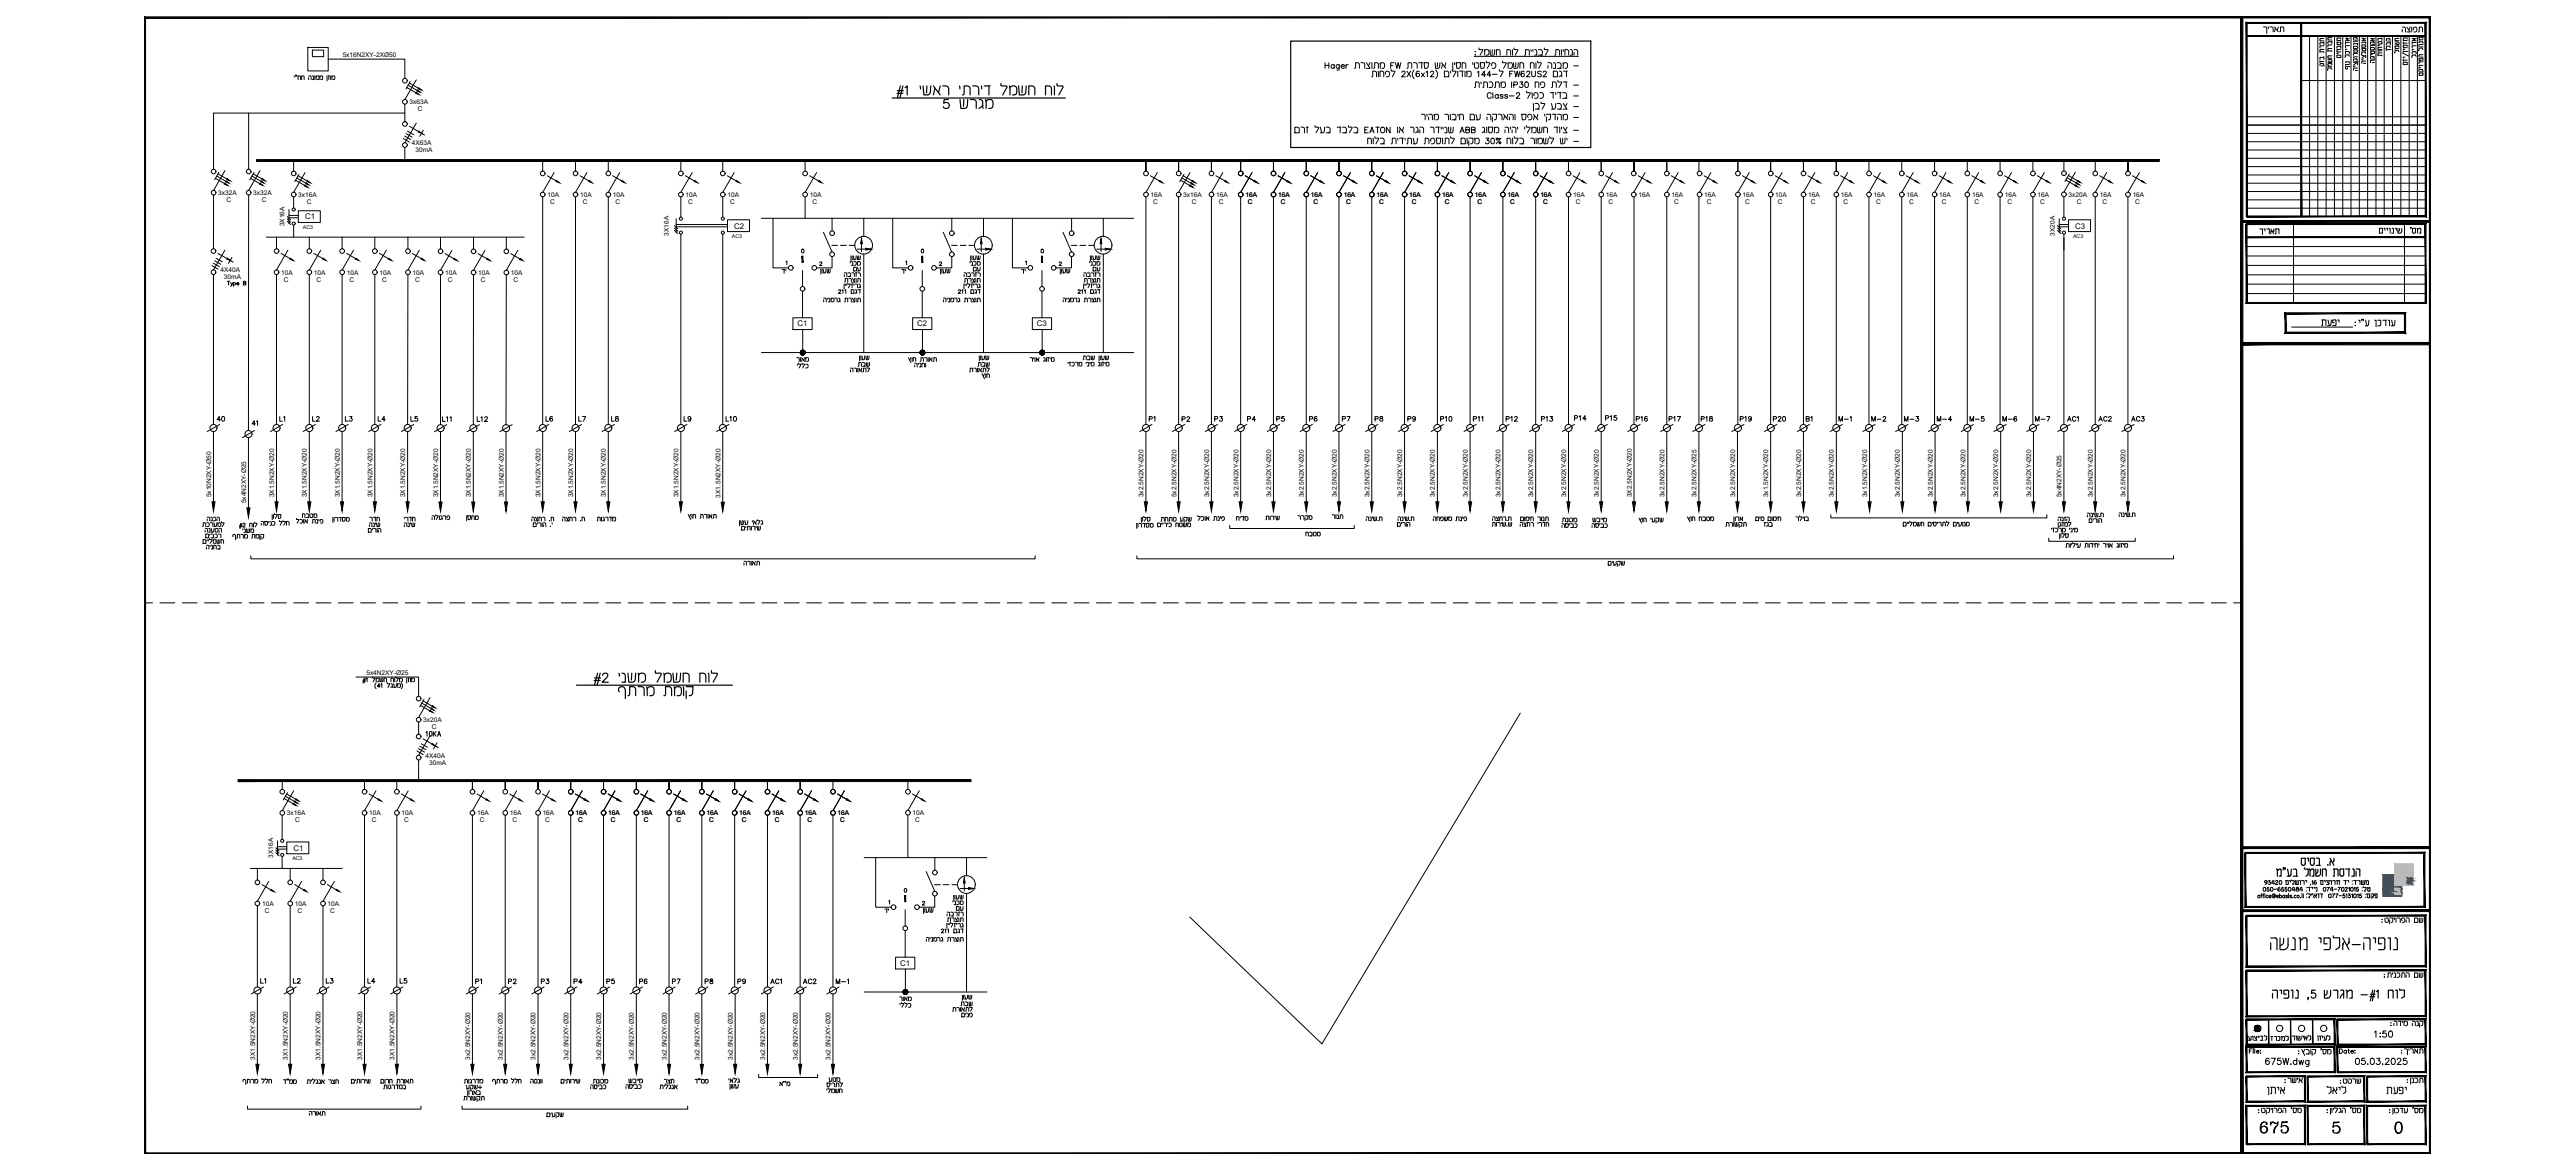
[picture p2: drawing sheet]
<svg xmlns="http://www.w3.org/2000/svg" width="1100mm" height="500mm" viewBox="0 0 1100 500" stroke-linecap="round" stroke-linejoin="round" font-family="sans-serif">
<defs><g id="words">
<text font-size="9.3" x="262.8" y="299.5">“ …—</text>
<text font-size="8.4" x="964.1" y="484.7">675</text>
<g font-size="7.5">
<text x="401.8" y="47.6">5 ‚%%142</text>
<text x="653.7" y="48.7">’ – -</text>
</g>
<text font-size="7.1" x="966.6" y="456.5">675W.dwg</text>
<g font-size="6.6">
<text x="606.1" y="53.3">‰„ … ‰‡ ’ „— „… ‘” ‰—ƒ„ -</text>
<text x="551.7" y="57.9">† ’ ƒ EATON … ‚„ ƒ‰‰ ABB ‚…‘ „‰„‰ ‰ ‡ ƒ…‰– -</text>
<text x="967.3" y="468.5">‰</text>
<text x="992.7" y="468.1">‰</text>
</g>
<g font-size="6.2">
<text x="965.6" y="15.5">‰</text>
<text x="628.6" y="38.5">‰ ‹ IP30 ‡” ƒ -</text>
<text x="878.1" y="226.5">‚†</text>
<text x="1013.2" y="444.1">1:50</text>
<text x="1005.1" y="455.8">05.03.2025</text>
<text x="102.7" y="464.3">“ ‡</text>
<text x="209.2" y="464.3">“ ‡</text>
<text x="1018.5" y="468.1">’”‰</text>
</g>
<g font-size="5.7">
<text x="964.1" y="101.2">‰</text>
<text x="1028.7" y="100.9">'‘</text>
<text x="153.8" y="292.8">#1 ‡ ‡… †…</text>
<text x="1016.4" y="395.5">: —‰… ”„</text>
<text x="988.5" y="445.6">…‰’</text>
<text x="1024.5" y="451.6">: ‰</text>
<text x="1026.9" y="463.9">: ‹</text>
<text x="198.6" y="469.2">…</text>
</g>
<g font-size="5.3">
<text x="1024.8" y="14.8">„–…”</text>
<text x="1032.9" y="25.8" transform="rotate(-90 1032.9 25.8)">‹‰ ƒ</text>
<text x="996.9" y="31" transform="rotate(-90 996.9 31)">‡ ‡</text>
<text x="1004.7" y="30.7" transform="rotate(-90 1004.7 30.7)">“… ‹‰ ƒ</text>
<text x="1036.1" y="33.5" transform="rotate(-90 1036.1 33.5)">—‰… ”„ „</text>
<text x="349.2" y="118.2">…’</text>
<text x="400.4" y="118.2">…’</text>
<text x="451.6" y="118.2">…’</text>
<text x="990.6" y="140.1">’”‰</text>
<text x="365.8" y="155.2">…’</text>
<text x="387" y="155.9">•…‡ …</text>
<text x="417" y="155.2">…’</text>
<text x="339.4" y="158.4">‰ ‹</text>
<text x="361.9" y="160.2">„ …</text>
<text x="412.7" y="160.2">…</text>
<text x="671.3" y="180.6">P14</text>
<text x="684.7" y="180.6">P15</text>
<text x="85.4" y="226.1">‹ ’</text>
<text x="140.8" y="224.4">… ƒ‘</text>
<text x="197.9" y="223.7">‘‡</text>
<text x="484.4" y="226.8">… ƒ‘</text>
<text x="510.5" y="223.3">‹… ‰”</text>
<text x="553.2" y="223.7">—</text>
<text x="719.7" y="224">•…‡ ‡</text>
<text x="739.4" y="224">…</text>
<text x="765.9" y="223.7">‰…</text>
<text x="811.7" y="225.8">‰‰ ‡ ‰‘‰ ‰’…</text>
<text x="98.1" y="231.4">“ —</text>
<text x="685.8" y="243.1">‰’—</text>
<text x="406" y="385.6">…’</text>
<text x="393.3" y="391.2">…’</text>
<text x="202.1" y="421.2">P1</text>
<text x="215.9" y="421.2">P2</text>
<text x="230" y="421.2">P3</text>
<text x="244.1" y="421.2">P4</text>
<text x="257.9" y="421.2">P5</text>
<text x="272" y="421.2">P6</text>
<text x="286.1" y="421.2">P7</text>
<text x="299.9" y="421.2">P8</text>
<text x="314" y="421.2">P9</text>
<text x="328.1" y="421.2">AC1</text>
<text x="341.8" y="421.2">AC2</text>
<text x="356" y="421.2">M-1</text>
<text x="383.1" y="431.1">‰ ‹</text>
<text x="409.9" y="428.3">…’</text>
<text x="405.7" y="432.9">…</text>
<text x="959.2" y="445.2">’…–‰</text>
<text x="968.7" y="445.6">† ‹</text>
<text x="977.9" y="445.2">… ‰</text>
<text x="119.9" y="463.9">ƒ&quot;</text>
<text x="129.8" y="463.9">‰ ‚ –‡</text>
<text x="310.4" y="466.4">’</text>
<text x="352.1" y="467.8">‰ ‡</text>
<text x="974.7" y="463.5">: ‰</text>
<text x="232.5" y="478.4">‰’—</text>
</g>
<g font-size="4.9">
<text x="993.8" y="29.3" transform="rotate(-90 993.8 29.3)">—† ‡</text>
<text x="1000.8" y="25.8" transform="rotate(-90 1000.8 25.8)">‰‡</text>
<text x="1011.4" y="28.2" transform="rotate(-90 1011.4 28.2)">„‰– ‘</text>
<text x="1018.5" y="25" transform="rotate(-90 1018.5 25)">…‡‰</text>
<text x="361.9" y="114.7">‰ ‹</text>
<text x="413.1" y="114.7">‰ ‹</text>
<text x="464.3" y="114.7">‰ ‹</text>
<text x="359.5" y="121.7">–…</text>
<text x="410.6" y="121.7">–…</text>
<text x="461.8" y="121.7">–…</text>
<text x="350.7" y="130.2">„‰ ‚ –…</text>
<text x="401.8" y="130.2">„‰ ‚ –…</text>
<text x="453" y="130.2">„‰ ‚ –…</text>
<text x="339" y="155.6">…</text>
<text x="438.9" y="155.6">‰… ‚…†‰</text>
<text x="91.4" y="181">40</text>
<text x="106.5" y="182.7">41</text>
<text x="118.2" y="181">L1</text>
<text x="132.3" y="181">L2</text>
<text x="146.4" y="181">L3</text>
<text x="160.2" y="181">L4</text>
<text x="174.3" y="181">L5</text>
<text x="187.7" y="181">L11</text>
<text x="202.5" y="181">L12</text>
<text x="232.1" y="181">L6</text>
<text x="245.9" y="181">L7</text>
<text x="260" y="181">L8</text>
<text x="291" y="181">L9</text>
<text x="309" y="181">L10</text>
<text x="489.7" y="181">P1</text>
<text x="503.8" y="181">P2</text>
<text x="517.5" y="181">P3</text>
<text x="531.6" y="181">P4</text>
<text x="544" y="181">P5</text>
<text x="558.1" y="181">P6</text>
<text x="572.2" y="181">P7</text>
<text x="586.3" y="181">P8</text>
<text x="600.1" y="181">P9</text>
<text x="614.2" y="181">P10</text>
<text x="628.3" y="181">P11</text>
<text x="642.1" y="181">P12</text>
<text x="657.2" y="181">P13</text>
<text x="697.8" y="181">P16</text>
<text x="711.9" y="181">P17</text>
<text x="725.3" y="181">P18</text>
<text x="742.2" y="181">P19</text>
<text x="756.4" y="181">P20</text>
<text x="770.5" y="181">B1</text>
<text x="784.2" y="181">M-1</text>
<text x="798.3" y="181">M-2</text>
<text x="812.4" y="181">M-3</text>
<text x="826.2" y="181">M-4</text>
<text x="840.3" y="181">M-5</text>
<text x="854.4" y="181">M-6</text>
<text x="868.2" y="181">M-7</text>
<text x="881.9" y="181">AC1</text>
<text x="895.3" y="181">AC2</text>
<text x="909.5" y="181">AC3</text>
<text x="87.1" y="223.7">„ ‹„</text>
<text x="128.1" y="222.2">‡</text>
<text x="156.6" y="226.1">„ ‰</text>
<text x="171.4" y="226.1">„ ‰</text>
<text x="225.8" y="223.7">„–‡ .‡</text>
<text x="239.2" y="223.7">„–‡ .‡</text>
<text x="254" y="223.7">…‚ ƒ</text>
<text x="315.7" y="227.5">‰ … ‰</text>
<text x="493.2" y="226.1">‰‰ ‰‹ ‡</text>
<text x="568" y="222.6">…</text>
<text x="611" y="223.7">„‡” ‰”</text>
<text x="648.4" y="223.7">… ‰‡ …</text>
<text x="666" y="224">…‹</text>
<text x="679.1" y="224">‰‰</text>
<text x="748.9" y="223.7">‰ … ‰‡</text>
<text x="891.1" y="224.4">‰ …„</text>
<text x="102.3" y="228.6">‰</text>
<text x="556.7" y="230">‡</text>
<text x="86.8" y="235.7">„‰ ‡</text>
<text x="180.6" y="315.4">10KA</text>
<text x="407.5" y="389.8">’</text>
<text x="403.6" y="394.8">–…</text>
<text x="1017.1" y="418.4">: ‰ ‹ „</text>
<text x="110.1" y="420.9">L1</text>
<text x="124.2" y="420.9">L2</text>
<text x="138.3" y="420.9">L3</text>
<text x="155.9" y="420.9">L4</text>
<text x="169.7" y="420.9">L5</text>
<text x="409.6" y="435.3">‰ ”</text>
<text x="998" y="450.8">Date:</text>
<text x="162.6" y="466">…‚ ƒ</text>
<text x="267.4" y="463.5">‰‰</text>
<text x="295.6" y="463.5">ƒ&quot;</text>
<text x="332" y="464.6">''</text>
<text x="998.4" y="463.5">:</text>
</g>
<g font-size="4.4">
<text x="333" y="117.8">ƒ‰</text>
<text x="359.5" y="119.2">„ †</text>
<text x="363.4" y="116.8">’</text>
<text x="384.2" y="117.8">ƒ‰</text>
<text x="410.6" y="119.2">„ †</text>
<text x="414.5" y="116.8">’</text>
<text x="435" y="117.8">ƒ‰</text>
<text x="461.8" y="119.2">„ †</text>
<text x="465.7" y="116.8">’</text>
<text x="357" y="126.3">211 ‚ƒ</text>
<text x="408.2" y="126.3">211 ‚ƒ</text>
<text x="459.3" y="126.3">211 ‚ƒ</text>
<text x="455.1" y="157.3">‰†‹ ‰ ‰ ‚…†‰</text>
<text x="527" y="223.3">‡‰ƒ</text>
<text x="539.4" y="223">… ‰</text>
<text x="595.8" y="225.8">‰ …„</text>
<text x="636.4" y="223.3">„–‡ .‡</text>
<text x="648.1" y="225.8">„–‡ ‰ ƒ‡</text>
<text x="752.5" y="225.8">†‚</text>
<text x="86.8" y="230.7">‰ ‹</text>
<text x="875.2" y="228.2">‰†‹ ‰ ‰</text>
<text x="384.9" y="382.1">0</text>
<text x="380.3" y="390.9" transform="rotate(-90 380.3 390.9)">ƒ‰</text>
<text x="400.8" y="399.3">211 ‚ƒ</text>
<text x="394.4" y="402.9">„‰ ‚ –…</text>
<text x="383.1" y="428.3">…</text>
<text x="148.9" y="463.5">‰ … ‰</text>
<text x="197.2" y="463.5">…‚ ƒ</text>
<text x="225.4" y="463.5">„ ……</text>
<text x="238.5" y="463.5">‰ … ‰</text>
<text x="252.2" y="463.5">…‹</text>
<text x="282.6" y="463.5">–‡</text>
<text x="352.8" y="462.8">’…</text>
</g>
<g font-size="3.4">
<text x="130.3" y="93.7">C1</text>
<text x="313.6" y="97.6">C2</text>
<text x="886.5" y="97.6">C3</text>
<text x="340.7" y="139.4">C1</text>
<text x="391.8" y="139.4">C2</text>
<text x="442.9" y="139.4">C3</text>
<text x="125.4" y="363.1">C1</text>
<text x="384.6" y="412.3">C1</text>
</g>
<g font-size="2.8">
<text x="146.4" y="24.5">5x16N2XY-2XØ50</text>
<text x="175" y="44.5">3x63A</text>
<text x="178.5" y="47.5">C</text>
<text x="176" y="61.9">4X63A</text>
<text x="177.5" y="64.9">30mA</text>
<text x="93.2" y="83.2">3x32A</text>
<text x="108.2" y="83.2">3x32A</text>
<text x="883.6" y="84">3x20A</text>
<text x="96.8" y="86.2">C</text>
<text x="111.8" y="86.2">C</text>
<text x="127.4" y="84">3x16A</text>
<text x="131" y="87.1">C</text>
<text x="233.8" y="84">10A</text>
<text x="234.9" y="87.1">C</text>
<text x="247.8" y="84">10A</text>
<text x="249" y="87.1">C</text>
<text x="261.8" y="84">10A</text>
<text x="262.9" y="87.1">C</text>
<text x="292.8" y="84">10A</text>
<text x="293.9" y="87.1">C</text>
<text x="310.8" y="84">10A</text>
<text x="311.9" y="87.1">C</text>
<text x="345.9" y="84">10A</text>
<text x="347" y="87.1">C</text>
<text x="491.5" y="84">16A</text>
<text x="492.6" y="87.1">C</text>
<text x="505.5" y="84">3x16A</text>
<text x="509.1" y="87.1">C</text>
<text x="519.5" y="84">16A</text>
<text x="520.6" y="87.1">C</text>
<text x="532" y="84">16A</text>
<text x="533.1" y="87.1">C</text>
<text x="546" y="84">16A</text>
<text x="547.1" y="87.1">C</text>
<text x="560" y="84">16A</text>
<text x="561.1" y="87.1">C</text>
<text x="574" y="84">16A</text>
<text x="575.1" y="87.1">C</text>
<text x="588" y="84">16A</text>
<text x="589.1" y="87.1">C</text>
<text x="602" y="84">16A</text>
<text x="603.1" y="87.1">C</text>
<text x="616" y="84">16A</text>
<text x="617.1" y="87.1">C</text>
<text x="630" y="84">16A</text>
<text x="631.1" y="87.1">C</text>
<text x="644" y="84">16A</text>
<text x="645.1" y="87.1">C</text>
<text x="658" y="84">16A</text>
<text x="659.1" y="87.1">C</text>
<text x="672" y="84">16A</text>
<text x="673.1" y="87.1">C</text>
<text x="686" y="84">16A</text>
<text x="687.1" y="87.1">C</text>
<text x="699.9" y="84">16A</text>
<text x="714" y="84">16A</text>
<text x="715.1" y="87.1">C</text>
<text x="728" y="84">16A</text>
<text x="729.1" y="87.1">C</text>
<text x="744.4" y="84">16A</text>
<text x="745.5" y="87.1">C</text>
<text x="758.4" y="84">10A</text>
<text x="759.5" y="87.1">C</text>
<text x="772.4" y="84">16A</text>
<text x="773.5" y="87.1">C</text>
<text x="786.4" y="84">16A</text>
<text x="787.5" y="87.1">C</text>
<text x="800.4" y="84">16A</text>
<text x="801.5" y="87.1">C</text>
<text x="814.4" y="84">16A</text>
<text x="815.5" y="87.1">C</text>
<text x="828.4" y="84">16A</text>
<text x="829.5" y="87.1">C</text>
<text x="842.4" y="84">16A</text>
<text x="843.5" y="87.1">C</text>
<text x="856.4" y="84">16A</text>
<text x="857.5" y="87.1">C</text>
<text x="870.4" y="84">16A</text>
<text x="871.5" y="87.1">C</text>
<text x="887.2" y="87">C</text>
<text x="897" y="84">16A</text>
<text x="898.1" y="87.1">C</text>
<text x="911" y="84">16A</text>
<text x="912.1" y="87.1">C</text>
<text x="121.5" y="96.7" transform="rotate(-90 121.5 96.7)">3X16A</text>
<text x="285.7" y="100.6" transform="rotate(-90 285.7 100.6)">3X16A</text>
<text x="877.7" y="100.6" transform="rotate(-90 877.7 100.6)">3X20A</text>
<text x="94.2" y="116.2">4X40A</text>
<text x="95.7" y="119.1">30mA</text>
<text x="120.1" y="117.2">10A</text>
<text x="134.1" y="117.2">10A</text>
<text x="148.1" y="117.2">10A</text>
<text x="162.1" y="117.2">10A</text>
<text x="176.2" y="117.2">10A</text>
<text x="190.2" y="117.3">10A</text>
<text x="204.3" y="117.3">10A</text>
<text x="218.3" y="117.3">10A</text>
<text x="121.2" y="120.2">C</text>
<text x="135.2" y="120.2">C</text>
<text x="149.2" y="120.2">C</text>
<text x="163.2" y="120.2">C</text>
<text x="177.3" y="120.2">C</text>
<text x="191.3" y="120.3">C</text>
<text x="205.4" y="120.3">C</text>
<text x="219.4" y="120.3">C</text>
<text x="90.2" y="212.2" transform="rotate(-90 90.2 212.2)">5x10N2XY-Ø50</text>
<text x="105.1" y="214.8" transform="rotate(-90 105.1 214.8)">5x4N2XY-Ø25</text>
<text x="117.1" y="212.2" transform="rotate(-90 117.1 212.2)">3X1.5N2XY-Ø20</text>
<text x="131.1" y="212.2" transform="rotate(-90 131.1 212.2)">3X1.5N2XY-Ø20</text>
<text x="145.1" y="212.2" transform="rotate(-90 145.1 212.2)">3X1.5N2XY-Ø20</text>
<text x="159.1" y="212.2" transform="rotate(-90 159.1 212.2)">3X1.5N2XY-Ø20</text>
<text x="173.1" y="212.2" transform="rotate(-90 173.1 212.2)">3X1.5N2XY-Ø20</text>
<text x="187.2" y="212.3" transform="rotate(-90 187.2 212.3)">3X1.5N2XY-Ø20</text>
<text x="201.2" y="212.3" transform="rotate(-90 201.2 212.3)">3X1.5N2XY-Ø20</text>
<text x="215.2" y="212.3" transform="rotate(-90 215.2 212.3)">3X1.5N2XY-Ø20</text>
<text x="230.8" y="212.2" transform="rotate(-90 230.8 212.2)">3X1.5N2XY-Ø20</text>
<text x="244.8" y="212.2" transform="rotate(-90 244.8 212.2)">3X1.5N2XY-Ø20</text>
<text x="258.8" y="212.2" transform="rotate(-90 258.8 212.2)">3X1.5N2XY-Ø20</text>
<text x="289.8" y="212.2" transform="rotate(-90 289.8 212.2)">3X1.5N2XY-Ø20</text>
<text x="307.8" y="212.4" transform="rotate(-90 307.8 212.4)">3X1.5N2XY-Ø20</text>
<text x="488.5" y="212.2" transform="rotate(-90 488.5 212.2)">3x2.5N2XY-Ø20</text>
<text x="502.5" y="212.2" transform="rotate(-90 502.5 212.2)">5x2.5N2XY-Ø20</text>
<text x="516.5" y="212.2" transform="rotate(-90 516.5 212.2)">3x2.5N2XY-Ø20</text>
<text x="529" y="212.2" transform="rotate(-90 529 212.2)">3x2.5N2XY-Ø20</text>
<text x="543" y="212.2" transform="rotate(-90 543 212.2)">3x2.5N2XY-Ø20</text>
<text x="557" y="212.2" transform="rotate(-90 557 212.2)">3x2.5N2XY-Ø20</text>
<text x="571" y="212.2" transform="rotate(-90 571 212.2)">3x2.5N2XY-Ø20</text>
<text x="585" y="212.2" transform="rotate(-90 585 212.2)">3x2.5N2XY-Ø20</text>
<text x="599" y="212.2" transform="rotate(-90 599 212.2)">3x2.5N2XY-Ø20</text>
<text x="613" y="212.2" transform="rotate(-90 613 212.2)">3x2.5N2XY-Ø20</text>
<text x="627" y="212.2" transform="rotate(-90 627 212.2)">3x2.5N2XY-Ø20</text>
<text x="641" y="212.2" transform="rotate(-90 641 212.2)">3x2.5N2XY-Ø20</text>
<text x="655" y="212.2" transform="rotate(-90 655 212.2)">3x2.5N2XY-Ø20</text>
<text x="669" y="212.2" transform="rotate(-90 669 212.2)">3x2.5N2XY-Ø20</text>
<text x="683" y="212.2" transform="rotate(-90 683 212.2)">3x2.5N2XY-Ø20</text>
<text x="697.1" y="212.3" transform="rotate(-90 697.1 212.3)">3X2.5N2XY-Ø20</text>
<text x="711" y="212.2" transform="rotate(-90 711 212.2)">3x2.5N2XY-Ø20</text>
<text x="724.7" y="212.2" transform="rotate(-90 724.7 212.2)">3x2.5N2XY-Ø25</text>
<text x="741.2" y="212.2" transform="rotate(-90 741.2 212.2)">3x2.5N2XY-Ø20</text>
<text x="755.4" y="212.2" transform="rotate(-90 755.4 212.2)">3x1.5N2XY-Ø20</text>
<text x="769.4" y="212.2" transform="rotate(-90 769.4 212.2)">3x2.5N2XY-Ø20</text>
<text x="783.4" y="212.2" transform="rotate(-90 783.4 212.2)">3x2.5N2XY-Ø20</text>
<text x="797.6" y="212.2" transform="rotate(-90 797.6 212.2)">3x1.5N2XY-Ø20</text>
<text x="811.6" y="212.2" transform="rotate(-90 811.6 212.2)">3x2.5N2XY-Ø20</text>
<text x="825.6" y="212.2" transform="rotate(-90 825.6 212.2)">3x2.5N2XY-Ø20</text>
<text x="839.6" y="212.2" transform="rotate(-90 839.6 212.2)">3x2.5N2XY-Ø20</text>
<text x="853.6" y="212.2" transform="rotate(-90 853.6 212.2)">3x2.5N2XY-Ø20</text>
<text x="867.6" y="212.2" transform="rotate(-90 867.6 212.2)">3x2.5N2XY-Ø20</text>
<text x="880.6" y="212.2" transform="rotate(-90 880.6 212.2)">5x4N2XY-Ø25</text>
<text x="894" y="212.2" transform="rotate(-90 894 212.2)">3x2.5N2XY-Ø20</text>
<text x="908" y="212.2" transform="rotate(-90 908 212.2)">3x2.5N2XY-Ø20</text>
<text x="156.5" y="288.3">5x4N2XY-Ø25</text>
<text x="180.8" y="308.2">3x20A</text>
<text x="184.4" y="311.2">C</text>
<text x="181.8" y="323.4">4X40A</text>
<text x="183.3" y="326.4">30mA</text>
<text x="122.6" y="348">3x16A</text>
<text x="157.7" y="348">10A</text>
<text x="171.5" y="348">10A</text>
<text x="203.8" y="348">16A</text>
<text x="217.8" y="348">16A</text>
<text x="231.8" y="348">16A</text>
<text x="245.8" y="348">16A</text>
<text x="259.8" y="348">16A</text>
<text x="273.8" y="348">16A</text>
<text x="287.8" y="348">16A</text>
<text x="301.8" y="348">16A</text>
<text x="315.8" y="348">16A</text>
<text x="329.8" y="348">16A</text>
<text x="343.8" y="348">16A</text>
<text x="357.8" y="348">16A</text>
<text x="389.8" y="348">10A</text>
<text x="126.2" y="351">C</text>
<text x="158.8" y="351">C</text>
<text x="172.6" y="351">C</text>
<text x="204.9" y="351">C</text>
<text x="218.9" y="351">C</text>
<text x="232.9" y="351">C</text>
<text x="246.9" y="351">C</text>
<text x="260.9" y="351">C</text>
<text x="275" y="351">C</text>
<text x="288.9" y="351">C</text>
<text x="302.9" y="351">C</text>
<text x="316.9" y="351">C</text>
<text x="330.9" y="351">C</text>
<text x="344.9" y="351">C</text>
<text x="358.9" y="351">C</text>
<text x="390.9" y="351">C</text>
<text x="116.6" y="366.2" transform="rotate(-90 116.6 366.2)">3X16A</text>
<text x="112" y="386.7">10A</text>
<text x="113.1" y="389.7">C</text>
<text x="125.9" y="386.7">10A</text>
<text x="127.1" y="389.7">C</text>
<text x="140" y="386.7">10A</text>
<text x="141.1" y="389.7">C</text>
<text x="109" y="452.3" transform="rotate(-90 109 452.3)">3X1.5N2XY-Ø20</text>
<text x="122.9" y="452.3" transform="rotate(-90 122.9 452.3)">3X1.5N2XY-Ø20</text>
<text x="136.9" y="452.3" transform="rotate(-90 136.9 452.3)">3X1.5N2XY-Ø20</text>
<text x="154.7" y="452.3" transform="rotate(-90 154.7 452.3)">3X1.5N2XY-Ø20</text>
<text x="168.6" y="452.3" transform="rotate(-90 168.6 452.3)">3X1.5N2XY-Ø20</text>
<text x="200.8" y="452.3" transform="rotate(-90 200.8 452.3)">3x2.5N2XY-Ø20</text>
<text x="214.8" y="452.3" transform="rotate(-90 214.8 452.3)">3x2.5N2XY-Ø20</text>
<text x="228.8" y="452.3" transform="rotate(-90 228.8 452.3)">3x2.5N2XY-Ø20</text>
<text x="242.8" y="452.3" transform="rotate(-90 242.8 452.3)">3x2.5N2XY-Ø20</text>
<text x="256.8" y="452.3" transform="rotate(-90 256.8 452.3)">3x2.5N2XY-Ø20</text>
<text x="270.8" y="452.3" transform="rotate(-90 270.8 452.3)">3x2.5N2XY-Ø20</text>
<text x="284.8" y="452.3" transform="rotate(-90 284.8 452.3)">3x2.5N2XY-Ø20</text>
<text x="298.8" y="452.4" transform="rotate(-90 298.8 452.4)">3x2.5N2XY-Ø20</text>
<text x="313" y="452.3" transform="rotate(-90 313 452.3)">3x2.5N2XY-Ø20</text>
<text x="326.8" y="452.3" transform="rotate(-90 326.8 452.3)">3x2.5N2XY-Ø20</text>
<text x="340.8" y="452.3" transform="rotate(-90 340.8 452.3)">3x2.5N2XY-Ø20</text>
<text x="354.8" y="452.3" transform="rotate(-90 354.8 452.3)">3x2.5N2XY-Ø20</text>
</g>
<g font-size="2.2">
<text x="129.4" y="97.6">AC3</text>
<text x="312.7" y="101.5">AC3</text>
<text x="885.6" y="101.5">AC3</text>
<text x="124.9" y="367">AC3</text>
</g>
<text font-size=".7" x="517.3" y="222.1">\</text>
</g></defs>
<!-- layer: 0-Lochot -->
<g fill="#000" stroke="#000" stroke-width=".43">
<path d="M177.8 39.4l1.2 1-1.5-.6zM178.4 38.4l1.1 1-1.4-.5zM178.9 37.5l1.2 1-1.5-.6zM96.1 78.2l1.1 .9-1.4-.5zM96.6 77.2l1.2 1-1.4-.6zM97.2 76.3l1.1 .9-1.4-.5zM111.1 78.2l1.1 .9-1.4-.5zM111.6 77.2l1.2 1-1.4-.6zM112.2 76.3l1.1 .9-1.4-.5zM130.3 79l1.1 .9-1.4-.5zM130.8 78l1.2 1-1.4-.5zM131.4 77.1l1.1 .9-1.4-.5z"/>
<path d="M237.8 77.1l1.2 .9-1.5-.5zM251.8 77.1l1.1 .9-1.4-.5zM265.8 77.1l1.2 .9-1.5-.5zM296.8 77.1l1.1 .9-1.4-.5zM314.7 77.1l1.2 .9-1.4-.5zM349.9 77.1l1.2 .9-1.5-.5zM495.4 77.1l1.2 .9-1.4-.5zM508.3 79l1.2 .9-1.4-.5zM508.9 78l1.2 1-1.5-.5zM509.4 77.1l1.2 .9-1.4-.5zM523.4 77.1l1.2 .9-1.4-.5zM535.9 77.1l1.2 .9-1.4-.5z"/>
<path d="M550 77.1l1.1 .9-1.4-.5zM563.9 77.1l1.2 .9-1.4-.5zM577.9 77.1l1.2 .9-1.4-.5zM591.9 77.1l1.2 .9-1.4-.5zM605.9 77.1l1.2 .9-1.4-.5zM619.9 77.1l1.2 .9-1.4-.5zM633.9 77.1l1.2 .9-1.4-.5zM648 77.1l1.1 .9-1.4-.5zM661.9 77.1l1.2 .9-1.4-.5zM675.9 77.1l1.2 .9-1.4-.5zM689.9 77.1l1.2 .9-1.4-.5zM703.8 77.1l1.2 .9-1.4-.5z"/>
<path d="M717.9 77.1l1.2 .9-1.4-.5zM731.9 77.1l1.2 .9-1.4-.5zM748.3 77.1l1.2 .9-1.4-.5zM762.3 77.1l1.2 .9-1.4-.5zM776.3 77.1l1.2 .9-1.4-.5zM790.3 77.1l1.2 .9-1.4-.5zM804.3 77.1l1.2 .9-1.4-.5zM818.3 77.1l1.2 .9-1.4-.5zM832.3 77.1l1.2 .9-1.4-.5zM846.3 77.1l1.2 .9-1.4-.5zM860.3 77.1l1.2 .9-1.4-.5zM874.3 77.1l1.2 .9-1.4-.5z"/>
<path d="M886.5 78.9l1.1 .9-1.4-.5zM887.1 77.9l1.1 1-1.4-.6zM887.6 77l1.1 .9-1.4-.5zM900.9 77.1l1.2 .9-1.4-.5zM915 77.1l1.1 .9-1.4-.5zM124.1 110.2l1.2 1-1.5-.6zM138.1 110.2l1.1 1-1.4-.6zM152.1 110.2l1.1 1-1.4-.6zM166.1 110.2l1.2 1-1.5-.6zM180.2 110.2l1.2 1-1.5-.5zM194.1 110.3l1.2 1-1.4-.6zM208.2 110.3l1.2 1-1.4-.5z"/>
<path d="M222.2 110.3l1.2 1-1.4-.5zM368 101.8l.4 2.2h-.8zM369.8 106l2.3 .4-2.3 .3zM419.1 101.8l.4 2.2h-.7zM421 106l2.2 .4-2.2 .3zM470.3 101.8l.4 2.2h-.8zM472.1 106l2.3 .4-2.3 .3zM90.6 214.2h1.3l-.7 4zM105.5 216.8h1.3l-.7 4zM117.5 214.2h1.3l-.7 4zM131.4 214.2h1.4l-.7 4zM145.5 214.2h1.3l-.7 4z"/>
<path d="M159.5 214.2h1.3l-.7 4zM173.4 214.2h1.4l-.7 4zM187.5 214.3h1.3l-.6 4zM201.5 214.3h1.3l-.6 4zM215.5 214.3h1.3l-.6 4zM231.2 214.2h1.3l-.7 4zM245.2 214.2h1.3l-.7 4zM259.2 214.2h1.3l-.7 4zM290.2 214.2h1.3l-.7 4zM308.1 214.4h1.3l-.7 4zM488.8 214.2h1.3l-.6 4zM502.8 214.2h1.3l-.6 4z"/>
<path d="M516.8 214.2h1.4l-.7 4zM529.3 214.2h1.3l-.6 4zM543.3 214.2h1.4l-.7 4zM557.3 214.2h1.4l-.7 4zM571.3 214.2h1.3l-.6 4zM585.3 214.2h1.4l-.7 4zM599.3 214.2h1.4l-.7 4zM613.3 214.2h1.3l-.6 4zM627.3 214.2h1.3l-.6 4zM641.3 214.2h1.4l-.7 4zM655.3 214.2h1.4l-.7 4zM669.3 214.2h1.3l-.6 4z"/>
<path d="M683.3 214.2h1.4l-.7 4zM711.3 214.2h1.3l-.6 4zM725 214.2h1.4l-.7 4zM741.5 214.2h1.4l-.7 4zM755.7 214.2h1.3l-.6 4zM769.7 214.2h1.4l-.7 4zM783.8 214.2h1.3l-.7 4zM797.9 214.2h1.4l-.7 4zM812 214.2h1.3l-.7 4zM826 214.2h1.3l-.7 4zM839.9 214.2h1.4l-.7 4zM853.9 214.2h1.4l-.7 4z"/>
<path d="M868 214.2h1.3l-.7 4zM881 214.2h1.3l-.7 4zM894.3 214.2h1.3l-.6 4zM908.3 214.2h1.4l-.7 4zM183.6 303.2l1.2 .9-1.4-.5zM184.2 302.2l1.2 1-1.4-.6zM184.7 301.2l1.2 1-1.4-.5zM125.4 342.9l1.2 .9-1.5-.5zM125.9 341.9l1.2 1-1.4-.5zM126.5 341l1.2 .9-1.5-.5zM161.7 341l1.2 .9-1.5-.5zM175.5 341l1.1 .9-1.4-.5z"/>
<path d="M207.8 341l1.1 .9-1.4-.5zM221.7 341l1.2 .9-1.4-.5zM235.8 341l1.1 .9-1.4-.5zM249.8 341l1.2 .9-1.5-.5zM263.8 341l1.1 .9-1.4-.5zM277.7 341l1.2 .9-1.4-.5zM291.8 341l1.1 .9-1.4-.5zM305.8 341l1.1 .9-1.4-.5zM319.7 341l1.2 .9-1.4-.5zM333.8 341l1.1 .9-1.4-.5zM347.8 341l1.2 .9-1.5-.5zM361.8 341l1.1 .9-1.4-.5z"/>
<path d="M393.8 341l1.1 .9-1.4-.5zM115.9 379.7l1.2 .9-1.4-.5zM129.9 379.7l1.2 .9-1.4-.5zM143.9 379.7l1.2 .9-1.5-.5zM411.9 374.7l.4 2.3h-.8zM413.7 378.9l2.3 .4-2.3 .4zM109.3 454.3h1.3l-.7 4.1zM123.3 454.3h1.3l-.6 4.1zM137.3 454.3h1.3l-.6 4.1zM155.1 454.3h1.3l-.7 4.1zM168.9 454.3h1.3l-.7 4.1zM201.1 454.3h1.4l-.7 4.1z"/>
<path d="M215.1 454.3h1.4l-.7 4.1zM229.2 454.3h1.3l-.7 4.1zM243.2 454.3h1.3l-.7 4.1zM257.1 454.3h1.4l-.7 4.1zM271.1 454.3h1.4l-.7 4.1zM285.2 454.3h1.3l-.7 4.1zM299.1 454.4h1.4l-.7 4zM313.4 454.3h1.3l-.7 4zM327.2 454.3h1.3l-.7 4.1zM341.2 454.3h1.3l-.7 4.1zM355.1 454.3h1.4l-.7 4.1z"/>
<path d="M109.6 68.1v.8l812.8-.8zM109.6 68.9l812.8-.8v.8z"/>
<path d="M342.6 109.4v2.6h.4zM342.6 109.4h.4v2.6z"/>
<path d="M393.7 109.4v2.6h.5zM393.7 109.4h.5v2.6z"/>
<path d="M444.9 109.4v2.6h.4zM444.9 109.4h.4v2.6z"/>
<path d="M101.7 332.8v.8l313.1-.8zM101.7 333.6l313.1-.8v.8z"/>
<path d="M386.5 382.3v2.7h.4zM386.5 382.3h.4v2.7z"/>
</g>
<g fill="none" stroke="#000" stroke-width=".43">
<path d="M125.7 32.4v.5M126.4 32.1l-.2 .4M126.8 32.1l-.1 .4M127.3 34v-1.6l1 .2 .1 1.4M128.9 34v-1.6l.9 .2 .1 1.4M131.5 20.2h8.7v10.1h-8.7zM131.8 32.4l1 .2 .1 1.4M131.8 33.2v.8M133.3 32.4l.7 .4v1.2h-.7M133.4 21.4h4.9v2.8h-4.9zM134.4 32.4l.1 1.6M135 32.4v1.6"/>
<path d="M135 32.8l.8-.4 .5 .4-.1 1-.7 .2M136.6 32.4l.1 1.6M136.7 32.8l.4-.4 .7 .2v1.2l-.7 .2M139.6 32.4l.1 2.1M140.1 32.4h.7M140.2 25.2h32.7v8.3M140.6 32.4l-.1 1.6M141.2 32.4l.1 1.6M141.7 32.4l.1 1.6M141.8 32.8l.8-.4 .4 .4v1l-.7 .2M173.8 37.4l3.9 2.2M174.3 36.4l3.9 2.2"/>
<path d="M174.9 35.4l3.9 2.3M175.2 34.8l-1.8 3.1M177.8 34.1l-4.9 8.4M566 26.8v2.4M566 27.9h1.6M567.6 26.8v2.4M569.9 27.9a.75 .75 0 0 0-1.1-.1 .75 .75 0 0 0 0 1.1 .75 .75 0 0 0 1.1-.1M569.9 27.6v1.6M572.1 27.6l-.1 2.1-.9 .2M572.1 27.9a.75 .75 0 0 0-1.1-.1 .75 .75 0 0 0 0 1.1 .75 .75 0 0 0 1.1-.1M572.9 28.3h1.4a.79 .79 0 0 0-.9-.7 .79 .79 0 0 0-.7 .8 .79 .79 0 0 0 .8 .8l.8-.4M575 27.6v1.6"/>
<path d="M575.9 27.6l-.6 .1-.3 .6M578.6 29.2l.5-.4v-2l1.5 .3 .1 2.1M581.4 26.8l1.4 .3 .2 2.1M583.6 26.8l1.7 2.4h-1.7M585.3 26.8l-.7 1.3M585.9 26.8l.2 2.4M585.9 32.8l.5-.4v-2l1.5 .3 .1 2.1M586.7 29.2l.5-.4v-2l1.5 .3 .1 2.1M588.7 30.4l.1 2.4M589.5 26.8l.1 2.4M589.5 32.8v-2.4l1.5 .3 .1 2.1M589.6 27.3l.7-.5 .8 .1 .3 .5v1.1a.87 .87 0 0 1-1.1 .7"/>
<path d="M592 31.7a.9 .9 0 0 1 .5-1.4 .9 .9 0 0 1 1.1 1l-.2 1.1-1.3 .4M594.1 27.9h.9M594.3 29.7l.1 .7 1.5 .1-1.2 2.3M595.5 26.8h-1.4v2.4M596.1 26.8l.6 2.4 .5-2.4 .6 2.4 .6-2.4M598.8 30.9l.5-.5h.5l.4 .6-1.5 1.8h1.6M601 29.2l.5-.4v-2l1.5 .3 .1 2.1M601 30.4l1.6 2.4M602.6 30.4l-1.6 2.4M603.8 26.8l1.4 .3 .2 2.1M604.1 29.9a2.49 2.49 0 0 0 0 3.7M606 26.8h1.7"/>
<path d="M606.3 30.7l-.1-.2a1.18 1.18 0 0 0-1.5 .8 1.18 1.18 0 0 0 .9 1.5 .75 .75 0 0 0 .8-.7 .75 .75 0 0 0-.7-.8 .75 .75 0 0 0-.8 .7M607.2 31.2l1.3 1.6M607.3 26.8v2.4M608.3 26.8h1.9l-.1 1.7-.4 .6-1.1 .1zM608.5 31.2l-1.3 1.6M609.1 30.8l.6-.4v2.4M611.1 30.9l.2-.4 .7-.1 .4 .6-1.4 1.8h1.6M613 26.8l.2 2.4h1.1l.5-.4 .3-2M613.2 29.9a2.49 2.49 0 0 1 0 3.7M614 26.8v1.8M615.8 26.8l1.8 2.4M616.2 27.3l-.4 1.9"/>
<path d="M617 30.4h1.2l.5 .3 .2 2.1h-1.9zM617.6 26.8l-.5 1.8M619.5 30.4l.2 .8M620.4 29.7v.7l1.6 .1-1.2 2.3M620.4 26.8l.2 3.1M621.2 26.8l.2 .8M622 26.8h1.9l-.1 1.7-.4 .6-1.1 .1zM622.6 30.4l.1 2.4M623.4 30.4h1.6M624.6 29.2v-2.4l1.5 .3 .1 2.1M624.7 30.4v2.4M625.7 30.4l.1 2.4"/>
<path d="M626.5 30.4l.1 2.4M626.6 30.9l.7-.5 .8 .1 .3 .5v1.1a.87 .87 0 0 1-1.1 .7M629 26.8l.2 .8M629.7 24.1h44.6M629.8 26.8v1.7a.93 .93 0 0 0 .9 .7 .93 .93 0 0 0 1-.7l-.2-1.4-.5-.3-.5 .1M630.2 21.9v.3zM630.2 23.3h.1M631.1 30.8l.6-.4v2.4M631.8 20.5l.1 .7 1.5 .1-1.2 2.3M632.3 26.8h1.9l-.1 1.7-.4 .6-1.1 .1zM634.1 21.2l.1 2.4M634.2 21.7l.7-.5a.82 .82 0 0 1 1.1 .7v1a.82 .82 0 0 1-1.1 .7"/>
<path d="M634.6 32h-1.7l1.2-1.6v2.4M634.9 26.1l.1 .7 1.4 .1-1.1 2.3M636.5 21.2l.2 2.4h1.1l.5-.4 .2-2M636.9 32h-1.7l1.2-1.6v2.4M637.4 28.1a.9 .9 0 0 1 .4-1.4 .9 .9 0 0 1 1.2 1l-.5 1.4-1 .1M637.5 21.2l-.1 1.8M637.7 39.6v2.4M639.2 23.6v-2.4l1.5 .3 .1 2.1M640.5 29.7l.1 .7 1.5 .1-1.2 2.3M641.8 26.1l.1 .7 1.5 .1-1.1 2.3M643.7 23.6v-2.4l1.5 .3 .1 2.1M644.1 26.8l.1 2.4"/>
<path d="M644.2 27.3l.7-.5 .8 .1 .3 .5v1.1a.87 .87 0 0 1-1.1 .7M646 21.2l.1 2.4M646.4 30.4h-1.5v2.4M646.5 26.8l.2 2.4h1.1l.5-.4 .3-2M646.8 20.5l.1 .7 1.5 .1-1.2 2.3M647 30.4l.5 2.4 .6-2.4 .6 2.4 .6-2.4M647.5 26.8l-.1 1.8M649.3 29.2v-2.4l1.4 .3 .2 2.1M651.1 30.7l-.5-.3a1.15 1.15 0 0 0-1 1.2 1.15 1.15 0 0 0 1.3 1.1 .75 .75 0 0 0 0-1.3 .75 .75 0 0 0-1.2 .6M651.2 23.6l.5-.4v-2l1.5 .3 .1 2.1M652.1 38.9l.1 .7 1.5 .1-1.1 2.3M652.1 30.9l.5-.5h.4l.5 .6-1.5 1.8h1.6"/>
<path d="M653.7 29.2v-2.4l1.5 .3 .1 2.1M654 21.2l.1 .7M654.3 30.4l.1 2 .6 .4 .8-.4 .1-2M654.4 39.6l.1 2.4M654.8 21.2l.1 .7M655.6 21.2l.5 .1 .4 .6v1.7h-.9M656 26.8l.1 2.4M656.8 26.1l.1 .7 1.5 .1-1.1 2.3M657.1 21.2h1a1.29 1.29 0 0 1 .8 1.1 1.29 1.29 0 0 1-.7 1.3M657.1 23.6h1.9M657.7 39.6a1.3 1.3 0 0 1 1.6 .6 1.3 1.3 0 0 1-.4 1.6l-1.2 .2M658.4 30.7l-.6-.3-1 .3 .2 .6 1.3 .5 .1 .6-.6 .4-1-.4"/>
<path d="M659.2 30.9l.2-.4 .7-.1 .5 .6-1.5 1.8h1.6M659.7 20.5l.1 .7 1.5 .1-1.2 2.3M661.2 26.8l1.5 .3 .2 2.1M661.2 27.9v1.3M663.4 39.6v2.4M663.5 26.8l.6 .1 .4 .5v1.8h-1M663.5 30.4h1.2l.6 .3 .1 2.1h-1.9zM664.1 23.6l.5-.4v-2l1.5 .3 .1 2.1M665.1 26.8h1a1.31 1.31 0 0 1 .8 1.1 1.31 1.31 0 0 1-.7 1.3M665.1 29.2h1.9M666.2 30.4l.8 .3 .2 2.1M666.5 39.6v2.4"/>
<path d="M666.9 21.2l.1 2.4M667.6 39.6h.8a1.33 1.33 0 0 1 .9 1.1 1.33 1.33 0 0 1-.7 1.3M667.6 26.8l.2 2.4M667.7 21.2l.1 .7M667.8 27.3l.6-.5 .8 .1 .4 .5v1.1a.87 .87 0 0 1-1.2 .7M667.9 30.4h1.6M668.5 23.6v-2.4l1.5 .3 .1 2.1M669.2 30.4v2.4M670.8 21.2l.5 .1 .4 .6v1.7h-.9M672.2 28.1h2.1M672.4 21.2l1.5 .3v2.1M672.4 22.3v1.3"/>
<path d="M91.2 48.3v24M106.2 48.3v24M172.9 52h.1M172.9 44.5v7.5M586.5 59l.1 2.4M587.3 58.3l.1 .7 1.5 .1-1.1 2.3M589.6 59h.9a1.32 1.32 0 0 1 .9 1.1 1.32 1.32 0 0 1-.8 1.3M599.1 59v2.4M603.7 59l.5 2.4M605.5 59l-.3 2-.5 .4h-1M613.6 59h1.8l-.4 2.3-1.2 .1zM616.1 59l.1 2.4"/>
<path d="M619.7 58.3l.1 .7 1.4 .1-1.1 2.3M624.1 59h1.2l.5 .3 .1 2.1h-1.8zM626.6 59l.1 2.4M627.4 59h1.8l-.2 2-.8 .4M630 59v2.4M630 59.5l.7-.5 .8 .1 .4 .6v1a.87 .87 0 0 1-1.2 .7M634.7 59h1.3l-.7 .9a.8 .8 0 0 1 .6 1.2 .8 .8 0 0 1-1.4-.2M637 40.1a.98 .98 0 0 0-1.3-.4 .98 .98 0 0 0-.4 1.3 .89 .89 0 0 0 .7 1 .89 .89 0 0 0 1-.6M637.2 59.1l.3-.1a1.26 1.26 0 0 1 .9 1.2 1.26 1.26 0 0 1-.9 1.2 1.55 1.55 0 0 1-.3-2.3zM639.7 59l.1 .7-.5 .1-.2-.5 .3-.3h1.7l-2 2.4M640 40.7a.76 .76 0 0 0-1.1-.1 .76 .76 0 0 0 0 1.1 .76 .76 0 0 0 1.1-.1M640 40.4v1.6"/>
<path d="M642.1 40.7l-.5-.3-.8 .3 1.1 .6v.5l-.6 .2-.5-.4M644 40.7l-.4-.3-.9 .3 1.2 .6v.5l-.7 .2-.5-.4M644.7 41h2M646 59l.2 2.4M646.9 58.3l.1 .7 1.5 .1-1.2 2.3M647.8 40.1l.4-.5 .9 .4-.3 .8-1.1 1.2h1.6M649.1 59h1a1.31 1.31 0 0 1 .8 1.2 1.31 1.31 0 0 1-.7 1.2M653.8 59l1.5 .3 .1 2.1M655.4 41a.9 .9 0 0 1 .5-1.5 .9 .9 0 0 1 1.1 1l-.4 1.3-1.1 .2M656.1 59l.1 2.4M656.9 59l.1 2.4M657 59.5l.7-.5 1 .3v1.7l-1 .4"/>
<path d="M659.3 59l.3 2.4h1l.6-.4 .2-2M660.4 59l-.2 1.8M662.1 58.3l.1 .7 1.5 .1-1.2 2.3M666.5 59l.2 2.4h1.1l.6-.4 .2-2M667.6 59l-.2 1.8M92 76.1l3.9 2.3M92.6 75.2l3.9 2.2M93.1 74.2l3.9 2.3M93.5 73.6l-1.8 3.1M96.1 72.8l-4.9 8.5M107.1 76.1l3.9 2.3M107.6 75.2l3.9 2.2"/>
<path d="M108.2 74.2l3.9 2.3M108.5 73.6l-1.8 3.1M111.1 72.8l-4.9 8.5M125.4 68.5v4.6M126.2 76.9l4 2.3M126.8 76l3.9 2.2M127.3 75l3.9 2.3M127.7 74.4l-1.8 3.1M130.3 73.7l-4.9 8.4M172.9 62.9v5.6M231.8 68.1v5M233.8 75l3.9 2.3"/>
<path d="M236.7 73.7l-4.9 8.4M245.8 68.1v5M247.8 75l3.9 2.3M250.7 73.7l-4.9 8.4M259.8 68.1v5M261.7 75l3.9 2.3M264.7 73.7l-4.9 8.4M290.8 68.1v5M292.8 75l3.9 2.3M295.7 73.7l-4.9 8.4M308.7 68.1v5M310.7 75l3.9 2.3"/>
<path d="M313.6 73.7l-4.9 8.4M343.9 68.5v4.6M345.9 75l3.9 2.3M348.8 73.7l-4.9 8.4M489.5 73.1v-5v5M491.4 75l3.9 2.3M494.4 73.7l-4.9 8.4M503.5 73.1v-5v5M504.3 76.9l3.9 2.3M504.9 76l3.9 2.2M505.4 75l3.9 2.3M505.8 74.4l-1.8 3.1"/>
<path d="M508.3 73.7l-4.8 8.4M517.5 73.1v-5v5M519.4 75l3.9 2.3M522.4 73.7l-4.9 8.4M530 73.1v-5v5M531.9 75l3.9 2.3M534.8 73.7l-4.8 8.4M544 73.1v-5v5M545.9 75l3.9 2.3M548.9 73.7l-4.9 8.4M558 73.1v-5v5M559.9 75l3.9 2.3"/>
<path d="M562.9 73.7l-4.9 8.4M572 73.1v-5v5M573.9 75l3.9 2.3M576.9 73.7l-4.9 8.4M584.2 61.4v-2.4l1.5 .3 .1 2.1M586 73.1v-5v5M587.9 75l3.9 2.3M589.6 61.4h1.8M590.8 73.7l-4.8 8.4M594.3 61.4l.4-.4v-2l1.5 .3 .1 2.1M600 73.1v-5v5M600.9 61.4l.5-.4v-2l1.5 .3 .1 2.1"/>
<path d="M601.9 75l3.9 2.3M604.9 73.7l-4.9 8.4M608.3 61.4l.5-.4v-2l1.5 .3 .1 2.1M611.3 60.3a.9 .9 0 0 1 .5-1.4 .9 .9 0 0 1 1.1 1l-.2 1.1-1.3 .4M614 73.1v-5v5M615.9 75l3.9 2.3M616.9 61.4l.5-.4v-2l1.5 .3 .1 2.1M618.9 73.7l-4.9 8.4M627.4 60.1v2.1M628 73.1v-5v5M629.9 75l3.9 2.3M632.8 73.7l-4.8 8.4"/>
<path d="M640.5 60.7l.6 .1-.1 .5-.7-.2zM642 73.1v-5v5M643.8 61.4v-2.4l1.4 .3 .2 2.1M643.9 75l3.9 2.3M646.9 73.7l-4.9 8.4M649.1 61.4h1.9M656 73.1v-5v5M657.9 75l3.9 2.3M660.9 73.7l-4.9 8.4M670 68.1v5M671.9 75l3.9 2.3M672.2 60.3h2.1"/>
<path d="M674.9 73.7l-4.9 8.4M684 68.1v5M685.9 75l3.9 2.3M688.8 73.7l-4.8 8.4M698 73.1v-5v5M699.8 75l3.9 2.3M702.7 73.7l-4.8 8.4M712 68.1v5M713.9 75l3.9 2.3M716.9 73.7l-4.9 8.4M725.7 68.1v5M727.9 75l3.9 2.3"/>
<path d="M730.8 73.7l-4.8 8.4M742.4 68.1v5M744.3 75l3.9 2.3M747.2 73.7l-4.8 8.4M756.4 73.1v-5v5M758.3 75l3.9 2.3M761.2 73.7l-4.8 8.4M770.4 73.1v-5v5M772.3 75l3.9 2.3M775.3 73.7l-4.9 8.4M784.4 73.1v-5v5M786.3 75l3.9 2.3"/>
<path d="M789.3 73.7l-4.9 8.4M798.4 68.1v5M800.3 75l3.9 2.3M803.2 73.7l-4.8 8.4M812.4 68.1v5M814.3 75l3.9 2.3M817.2 73.7l-4.8 8.4M826.4 68.1v5M828.3 75l3.9 2.3M831.3 73.7l-4.9 8.4M840.4 68.1v5M842.3 75l3.9 2.3"/>
<path d="M845.2 73.7l-4.8 8.4M854.4 68.1v5M856.3 75l3.9 2.3M859.2 73.7l-4.8 8.4M868.4 68.1v5M870.3 75l3.9 2.3M873.3 73.7l-4.9 8.4M881.6 68.1v5M882.5 76.8l3.9 2.3M883 75.9l3.9 2.2M883.6 74.9l3.9 2.3M883.9 74.3l-1.8 3.1"/>
<path d="M886.5 73.5l-4.9 8.5M895 68.1v5M896.9 75l3.9 2.3M899.9 73.7l-4.9 8.4M909 68.1v5M910.9 75l3.9 2.3M913.9 73.7l-4.9 8.4M91.2 83.2v23M106.2 83.2l-.1 100.6M125.4 84v4.8M231.8 84v97.2M245.8 84v97.2"/>
<path d="M259.8 84v97.2M290.8 84v8.7M308.7 84v8.7M325.2 93.2h159.1M330.2 93.2v21.2h6.6M343.9 84v9.2M351.7 99.2l3.7 8.4M355.4 93.2v5.4M369 93.2v7.7M381.3 93.2v21.2h6.7M402.9 99.2l3.7 8.4M406.6 93.2v5.4"/>
<path d="M420.1 93.2v7.7M432.5 93.2v21.2h6.6M454.1 99.2l3.7 8.4M457.8 93.2v5.4M471.3 93.2v7.7M489.5 84v97.2M503.5 84v97.2M517.5 84v97.2M530 84v97.2M544 84v97.2M558 84v97.2M572 84v97.2"/>
<path d="M586 84v97.2M600 84v97.2M614 84v97.2M628 84v97.2M642 84v97.2M656 84v97.2M670 84v97.2M684 84v97.2M698 84v97.2M712 84v97.2M725.7 84v97.2M742.4 84v97.2"/>
<path d="M756.4 84v97.2M770.4 84v97.2M784.4 84v97.2M798.4 84v97.2M812.4 84v97.2M826.4 84v97.2M840.4 84v97.2M854.4 84v97.2M868.4 84v97.2M881.6 84v8.7M895 84v97.2M909 84v97.2"/>
<path d="M91.2 117.2v64M113.8 101.2h110.1M118.1 101.2v5M118.1 117.2v64M120.1 108.2l3.9 2.2M123 106.8l-4.9 8.4M132.1 101.2v5M132.1 117.2v64M134.1 108.2l3.9 2.2M137 106.8l-4.9 8.4M146.1 101.2v5M146.1 117.2v64"/>
<path d="M148 108.2l3.9 2.2M151 106.8l-4.9 8.4M160.1 101.2v5M160.1 117.2v64M162.1 108.2l3.8 2.2M165 106.8l-4.9 8.4M174.2 117.2l-.1 64M174.2 101.2v5.1M176.1 108.2l3.9 2.3M179.1 106.8l-4.9 8.5M188.2 101.3v5M188.2 117.3v64"/>
<path d="M190.1 108.3l3.9 2.2M193 106.9l-4.8 8.4M202.3 101.3v5.1M202.3 117.3l-.1 64M204.2 108.3l3.9 2.2M207.1 106.9l-4.8 8.5M216.3 101.3v5.1M216.3 117.3l-.1 64M218.2 108.3l3.9 2.2M221.1 106.9l-4.8 8.5M290.8 100v81.2M308.7 100v81.2"/>
<path d="M335.7 111.7l.4-.3v1.6M342.6 106.4a.68 .68 0 0 1 .9 .8 .68 .68 0 0 1-1.1 .5zM342.8 115.5v6.9M350.2 112.2l.3-.4 .6 .3-1 1.3h1.1M355.3 104.7h2.5M355.4 109.5v4.9h-6.6M359 104.7h2.5M362.8 104.7h2.4M366.1 106.4h3.7M368 104v3.4M369 108.5v42M386.9 111.7l.4-.3v1.6"/>
<path d="M394 115.5v6.9M401.3 112.2l.3-.4 .7 .3-1.1 1.3h1.1M406.5 104.7h2.4M406.6 109.5v4.9h-6.7M410.2 104.7h2.5M413.9 104.7h2.4M417.3 106.4h3.7M419.1 104v3.4M420.1 108.5v42M438.1 111.7l.3-.3v1.6M444.9 106.4a.73 .73 0 0 1 .8 .8 .73 .73 0 0 1-.8 .7l-.2-.6zM445.1 115.5v6.9"/>
<path d="M452.5 112.2l.1-.3h.7l-.1 .7-.8 .8h1.1M457.6 104.7h2.5M457.7 109.5v4.9h-6.6M461.3 104.7h2.5M465.1 104.7h2.4M468.5 106.4h3.6M470.3 104v3.4M471.3 108.5v42M881.6 100v81.2M97.1 120.1h1.1M97.7 120.1v1.6M98.6 120.6l.4 1.1 .5-1.1"/>
<path d="M99 121.7l-.5 .5M99.7 120.8a.52 .52 0 0 1 .8 0 .52 .52 0 0 1 0 .7 .52 .52 0 0 1-.8 0M99.7 120.6v1.6M101.1 121.1h1a.47 .47 0 0 0-.5-.5 .47 .47 0 0 0-.5 .5l.4 .6 .6-.2M104 120.8l.9-.1 .1-.3-1-.3v1.6l.9-.1 .1-.5-.4-.3M338.7 135.7h8.2v5h-8.2zM342.8 124.3v11.4M389.8 135.7h8.3v5h-8.3zM394 124.3v11.4M441 135.7h8.2v5h-8.2zM445.1 124.3v11.4M325.2 150.5h159.1"/>
<path d="M341.9 150.9l1.3-1.3-1.3 1.3M342 151l1.4-1.4-1.4 1.4M342 151.1l1.5-1.4-1.4 1.4M342.1 151.1l1.4-1.4-1.4 1.4M342.1 151.2l1.5-1.4-1.5 1.4M342.2 151.3l1.4-1.5-1.4 1.5M342.3 151.4l1.4-1.5-1.4 1.5M342.3 151.4l1.4-1.4-1.4 1.4M342.4 149.6l-.4 .4 .4-.4M342.6 149.5l-.7 .7M342.7 149.5l-.8 .8M342.9 149.5l-1.1 1"/>
<path d="M342.9 149.5l-1.1 1.1M342.9 140.7v9.8M342.9 149.5l-1 1.3M343.2 149.5l-1.3 1.3M343.3 149.6l-1.3 1.4M343.4 149.6l-1.4 1.5 1.4-1.4M343.6 149.7l-1.5 1.5M343.7 149.8l-1.5 1.5M393 150.5l1-1-1 1M393 150.6l1.2-1.1-1.2 1.2M393 150.3l.9-.8-.9 .9M393.1 150.8l1.2-1.3-1.2 1.3"/>
<path d="M393.1 151l1.4-1.4-1.4 1.4M393.2 151.2l1.5-1.5-1.5 1.5M393.3 151.3l1.5-1.5zM393.4 149.7l-.2 .2M393.5 149.6l-.4 .4M393.7 149.6l-.6 .6M393.7 149.5l-.6 .7M394 140.7v9.8M394.3 149.5l-1.3 1.1M394.4 149.6l-1.3 1.4M394.5 149.6l-1.3 1.5zM394.7 149.7l-1.5 1.4"/>
<path d="M394.8 149.8l-1.5 1.4M444.2 150.7l1.2-1.2-1.2 1.3M444.2 150.3l.8-.8-.8 .8M444.3 151.1l1.5-1.4-1.4 1.5M444.4 151.2l1.5-1.5-1.5 1.5M444.4 151.2l1.5-1.4-1.4 1.4M444.6 149.7l-.3 .2M444.7 149.6l-.4 .4M444.9 149.5l-.7 .8M445.1 149.5l-.9 1.1M445.2 140.7v9.8M445.5 149.5l-1.3 1.3"/>
<path d="M445.5 149.6l-1.3 1.3M445.6 149.6l-1.4 1.3M445.8 149.7l-1.6 1.3M445.9 149.8l-1.4 1.5M446 149.9l-1.5 1.4M446 149.9l-1.3 1.5M462.6 153.6l.4-.3v-1.4l.9 .3 .1 1.4M464.5 151.9h.6a.87 .87 0 0 1 .6 .8 .87 .87 0 0 1-.5 .9M466.1 151.9l.2 1.7 1.1-.3 .1-1.4M466.8 151.9v1.3M469.4 151.9l.1 2.2M469.9 151.9l.1 1.7"/>
<path d="M470.5 151.9l.4 1.7M471.7 151.9l-.1 1.4-1.1 .3M472.1 151.9l.2 1.7 .9-.1 .3-1.6M472.9 151.9l-.1 1.3M91.2 184.2v30M93.8 181.2l-5.2 3M106.1 186.8v30M108.7 183.8l-5.2 3M118.1 184.2v30M120.7 181.2l-5.2 3M132.1 184.2v30M134.7 181.2l-5.2 3"/>
<path d="M146.1 184.2v30M148.8 181.2l-5.3 3M160.1 184.2v30M162.7 181.2l-5.2 3M174.1 184.2v30M176.7 181.2l-5.2 3M188.2 184.3v30M190.8 181.3l-5.3 3M202.2 184.3v30M204.8 181.3l-5.2 3M216.2 184.3v30M218.8 181.3l-5.3 3"/>
<path d="M231.8 184.2v30M234.4 181.2l-5.2 3M245.8 184.2v30M248.5 181.2l-5.3 3M259.8 184.2v30M262.5 181.2l-5.3 3M290.8 184.2v30M293.5 181.2l-5.3 3M308.7 184.4v30M311.4 181.2l-5.3 3M489.5 184.2v30M492.1 181.2l-5.2 3"/>
<path d="M503.5 184.2v30M506.1 181.2l-5.3 3M517.5 184.2v30M520.1 181.2l-5.2 3M530 184.2v30M532.6 181.2l-5.2 3M544 184.2v30M546.6 181.2l-5.2 3M558 184.2v30M560.6 181.2l-5.2 3M572 184.2v30M574.6 181.2l-5.2 3"/>
<path d="M586 184.2v30M588.6 181.2l-5.2 3M600 184.2v30M602.6 181.2l-5.2 3M614 184.2v30M616.6 181.2l-5.2 3M628 184.2v30M630.6 181.2l-5.2 3M642 184.2v30M644.6 181.2l-5.2 3M656 184.2v30M658.6 181.2l-5.2 3"/>
<path d="M670 184.2v30M672.6 181.2l-5.2 3M684 184.2v30M686.6 181.2l-5.2 3M700.6 181.2l-5.2 3M712 184.2v30M714.6 181.2l-5.2 3M725.7 184.2v30M728.3 181.2l-5.2 3M742.2 184.2v30M745 181.2l-5.2 3M756.4 184.2v30"/>
<path d="M759 181.2l-5.3 3M770.4 184.2v30M773 181.2l-5.2 3M784.4 184.2v30M787 181.2l-5.2 3M798.6 184.2v30M801 181.2l-5.3 3M812.6 184.2v30M815 181.2l-5.2 3M826.6 184.2v30M829 181.2l-5.2 3M840.6 184.2v30"/>
<path d="M843 181.2l-5.2 3M854.6 184.2v30M857 181.2l-5.3 3M868.6 184.2v30M871 181.2l-5.2 3M881.6 184.2v30M884.3 181.2l-5.3 3M895 184.2v30M897.6 181.2l-5.2 3M909 184.2v30M911.6 181.2l-5.2 3M116.2 219.7l.1 2.1"/>
<path d="M116.8 219.7v1.6M117.3 219.2v.5l1.1 .1-.8 1.5M118.8 219.7h1.2l-.3 1.5-.7 .1zM186.1 219.7l.1 .5 1 .1-.8 1.5M294 219.6l1.1 2.2M295.1 219.6l-.6 1.1M295.5 219.6l.1 1.6M300.9 219.6l.9 .3 .1 1.3M302.4 219.6l.1 1.6M302.9 219.6l1.2 1.6M303.2 220l-.3 1.2M304.1 219.6l-.3 1.2"/>
<path d="M782.1 219.8v1.3h92.3v-1.3M905.3 219l.9 .2 .1 1.3M905.3 219.7v.8M906.8 219l.6 .4v1.1h-.6M907.8 219l.1 .5M908.4 219l.1 1.5h.9l.3-1.5M909.1 219l-.1 1.1M107.1 237.3v1.3h335.1v-1.3M108.8 222.9v.5h1l-.7 1.6M111.6 222.6l1 .3v1.3M111.6 223.4v.8M113.1 222.6h1.2l-.3 1.6h-.8z"/>
<path d="M114.8 222.6l.1 .6M115.3 222.6l.6 .5v1.1h-.6M116.4 222.6h.5a.84 .84 0 0 1 .6 .8 .84 .84 0 0 1-.6 .8h-.5M119.3 222.2l.1 .4 1 .1-.7 1.5M120.9 222.2v.4l1.1 .1-.8 1.5M122.4 224.2v-1.6l1 .3 .1 1.3M136.9 222.6a.62 .62 0 0 1 .3-.9 .62 .62 0 0 1 .8 .6l-.4 1h-.7M184.6 220.2l.9 .2 .1 1.4M184.6 221v.8M187.6 220.2l.1 1.6M188.2 220.2l.6 .2 .1 1.4M188.8 221.2l-.7 .6"/>
<path d="M189.4 220.2l1 .2v1.4M191.1 221.1a.59 .59 0 0 1 .3-.9 .59 .59 0 0 1 .7 .6l-.3 .9-.7 .1M296 221.2v-1.6l1.1 .3v1.3M299 221.2l.3-.2v-1.4l1 .3 .1 1.3M304.6 221.2l.3-.2v-1.4l1 .3v1.3M317.8 239.6l1 .3 .1 1.3M319.3 239.6l1 .3 .1 1.3M320.8 239.6l.1 1.6M321.4 239.6l1.2 1.6M322.6 239.6l-.3 1.2M323.6 221.8v.5h1l-.8 1.6M485.6 237.3v1.3h442.9v-1.3"/>
<path d="M488.6 220.4v.5l1 .1-.7 1.5M525.3 224.3v1.3h53.2v-1.3M583.6 220.7l1 .2 .1 1.4M583.6 221.4v.9M585.1 220.7l.6 .4v1.2h-.6M586.2 220.7l.1 .5M586.7 220.7l.2 1.6 1-.2 .2-1.4M587.4 220.7l-.1 1.2M588.6 222.1h.1M589.3 222.3v-1.6l1 .2 .1 1.4M597.2 220.7l1 .2 .1 1.4M598.7 220.7l.6 .4v1.2h-.6"/>
<path d="M599.8 220.7l.1 .5M600.3 220.7l.2 1.6 1-.2 .2-1.4M601 220.7l-.1 1.2M602.9 222.3v-1.6l1 .2 .1 1.4M700.2 221.2l1 2.1M701.2 221.2l-.5 1M701.7 221.2v1.6M702.2 222.8v-1.6l1 .2v1.4M705.1 221.2l.1 .5M705.7 221.2l.4 1.6M706.9 221.2l-.3 1.5-.9 .1M707.4 221.2h1.2l-.2 1.3-.5 .3"/>
<path d="M707.4 221.9v1.4M709 221.2l.2 1.6 1.1-.3 .1-1.3M709.7 221.2v1.2M737.2 224.7l.3-.3v-1.3l1 .2 .1 1.4M875.2 229.8v1.3h36.9v-1.3M879.7 227.9l.1 2.2M882.5 233.7l.3-.3v-1.4l1 .3 .1 1.4M884.3 232l.1 1.7M884.9 232v.6M885.4 231.6v.4l1.1 .1-.8 1.6M886.9 232l.1 .6M887.4 232l.4 1.7"/>
<path d="M888.7 232l-.3 1.6-1 .1M890.6 233.7l.3-.3v-1.4l1 .3v1.4M892.4 232l.1 1.7M892.9 232h1.1M893.8 232v1.7M894.5 232v.6M895 233.7v-1.7l1 .3 .1 1.4M896.5 232l.1 .6M898.5 232l1 .3v1.4M900 232l.1 .6M900.6 232v1.7M901.1 232l1.2 1.7"/>
<path d="M901.4 232.4l-.3 1.3M902.3 232l-.3 1.3M904.3 232l.5 .3 .2 1.4M904.9 233.1l-.7 .6M905.4 232l.1 1.7M906 232h.6M906.4 232l-.1 1.7M907 232l.1 .6M907.5 232l.1 1.7M907.6 232.4l.5-.4 .7 .3v1.1l-.7 .3M910.3 220.4v.1M911 220.5v-1.5l.9 .2 .1 1.3"/>
<path d="M317.8 240.4v.8M321.7 240l-.3 1.2M323 241.2l.4-.2v-1.4l1 .3v1.3M152.1 289h26.7v8.3M180.7 299.2l3.9 2.3M181.1 298.6l-1.8 3.1M183.7 297.8l-4.9 8.5M179.6 301.1l3.9 2.3M180.2 300.2l3.9 2.2M120.6 333.2v3.8M121.9 339.9l3.9 2.3M122.5 338.9l3.9 2.3"/>
<path d="M122.8 338.3l-1.8 3.2M125.4 337.6l-4.8 8.4M155.7 333.2v3.8M157.6 338.9l3.9 2.3M160.6 337.6l-4.9 8.4M169.5 333.2v3.8M171.4 338.9l3.9 2.3M174.4 337.6l-4.9 8.4M201.8 337v-3.8v3.8M203.8 338.9l3.8 2.3M206.7 337.6l-4.9 8.4M215.8 337v-3.8v3.8"/>
<path d="M217.7 338.9l3.9 2.3M220.7 337.6l-4.9 8.4M229.8 337v-3.8v3.8M231.7 338.9l3.9 2.3M234.7 337.6l-4.9 8.4M243.8 337v-3.8v3.8M245.7 338.9l3.9 2.3M248.7 337.6l-4.9 8.4M257.8 337v-3.8v3.8M259.8 338.9l3.9 2.3M262.7 337.6l-4.9 8.4M271.8 337v-3.8v3.8"/>
<path d="M273.7 338.9l3.9 2.3M276.7 337.6l-4.9 8.4M285.8 337v-3.8v3.8M287.7 338.9l3.9 2.3M290.7 337.6l-4.9 8.4M299.8 337v-3.8v3.8M301.8 338.9l3.8 2.3M304.7 337.6l-4.9 8.4M313.8 337v-3.8v3.8M315.7 338.9l3.9 2.3M318.7 337.6l-4.9 8.4M327.8 337v-3.8v3.8"/>
<path d="M329.7 338.9l3.9 2.3M332.7 337.6l-4.9 8.4M341.8 337v-3.8v3.8M343.7 338.9l3.9 2.3M346.7 337.6l-4.9 8.4M355.8 333.2v3.8M357.8 338.9l3.9 2.3M360.7 337.6l-4.9 8.4M387.8 333.2v3.8M389.8 338.9l3.9 2.3M392.7 337.6l-4.9 8.4M120.5 348v10.3"/>
<path d="M121.4 340.8l3.9 2.3M155.7 348v73.3M169.5 348v73.3M201.8 348v73.3M215.8 348v73.3M229.8 348v73.3M243.8 348v73.3M257.8 348v73.3M271.8 348v73.3M285.8 348v73.3M299.8 348v73.3M313.8 348v73.3"/>
<path d="M327.8 348v73.3M341.8 348v73.3M355.8 348v73.3M387.8 348v18.1M106.9 370.7h39.3M109.9 370.7v5M111.9 377.6l3.9 2.3M114.8 376.3l-4.9 8.4M124 370.7v5M125.9 377.6l3.9 2.3M128.8 376.3l-4.8 8.4M138 370.7v5"/>
<path d="M139.9 377.6l3.9 2.3M142.8 376.3l-4.8 8.4M369.1 366.1h52.5M374.1 366.1v21.2h6.6M395.6 372.1l3.7 8.4M399.2 377.7h2.5M399.3 366.1v5.4M402.9 377.7h2.5M406.7 377.7h2.4M410 379.3h3.7M411.9 377v3.3M412.9 366.1v7.7"/>
<path d="M109.9 386.7v34.6M124 386.7v34.6M138 386.7v34.6M379.6 384.7l.4-.4v1.6M386.7 388.4v6.9M386.7 397.3v11.3M394.1 385.1l.3-.4 .6 .3-1 1.3h1.1M399.3 382.5v4.8h-6.7M412.9 381.4v42.1M382.6 408.6h8.2v5.1h-8.2zM386.8 413.7v9.8M109.9 424.3v30"/>
<path d="M112.6 421.3l-5.2 3M124 424.3v30M126.6 421.3l-5.3 3M138 424.3v30M140.6 421.3l-5.3 3M155.7 424.3v30M158.3 421.3l-5.2 3M169.5 424.3v30M172.1 421.3l-5.2 3M201.8 424.3v30M204.4 421.3l-5.2 3M215.8 424.3v30"/>
<path d="M218.4 421.3l-5.2 3M229.8 424.3v30M232.4 421.3l-5.2 3M243.8 424.3v30M246.4 421.3l-5.2 3M257.8 424.3v30M260.4 421.3l-5.2 3M271.8 424.3v30M274.4 421.3l-5.2 3M285.8 424.3v30M288.4 421.3l-5.2 3M299.8 424.4v30"/>
<path d="M302.4 421.3l-5.2 3M314 424.3v30M316.4 421.3l-5.2 3M327.8 424.3v30M330.4 421.3l-5.2 3M341.8 424.3v30M344.4 421.3l-5.2 3M355.8 424.3v30M358.4 421.3l-5.2 3M369.1 423.5h52.5M385.7 423.5l1.1-1zM385.8 423.3l.7-.8-.8 .8"/>
<path d="M385.9 424l1.5-1.3-1.4 1.4M386.1 424.2l1.4-1.4-1.4 1.5M386.2 422.6l-.2 .3M386.4 422.5l-.6 .6M386.5 422.5l-.7 .6M386.7 422.5l-1 .9 1-.9M386.9 422.5l-1.2 1.1M387 422.5l-1.2 1.2 1.2-1.2M387.1 422.5l-1.3 1.3M387.1 422.5l-1.3 1.2M387.1 422.5l-1.3 1.4 1.4-1.4M387.2 422.5l-1.3 1.5"/>
<path d="M387.4 422.7l-1.4 1.5M387.5 422.7l-1.5 1.5zM387.6 422.8l-1.4 1.5M387.7 423.1l-1.5 1.3M387.7 423.2l-1.3 1.2M387.7 423.1l-1.3 1.3 1.3-1.3M324.1 458.7v1.3h25.1v-1.3M105.7 472.2v1.3h74.1v-1.3M132.2 474.5l1 .2v1.4M132.2 475.3v.8M133.7 474.5l1 .2v1.4M135.2 474.5l.1 1.6"/>
<path d="M135.8 474.5l1.2 1.6M136.1 474.9l-.3 1.2M137 474.5l-.3 1.2M137.4 476.1l.4-.2v-1.4l.9 .2 .1 1.4M175 462.4l.3-.2v-1.4l1 .2 .1 1.4M197.4 472.2v1.3h96.4v-1.3M313.5 460.1l.1 .4 1 .1-.7 1.5"/>
<circle cx="173" cy="34.5" r=".99"/>
<circle cx="173" cy="43.5" r=".99"/>
<circle cx="91.2" cy="73.2" r=".99"/>
<circle cx="106.2" cy="73.2" r=".99"/>
<circle cx="125.5" cy="74" r=".99"/>
<circle cx="231.8" cy="74" r=".99"/>
<circle cx="245.9" cy="74" r=".99"/>
<circle cx="259.9" cy="74" r=".99"/>
<circle cx="290.9" cy="74" r=".99"/>
<circle cx="308.8" cy="74" r=".99"/>
<circle cx="343.9" cy="74" r=".99"/>
<circle cx="489.5" cy="74" r=".99"/>
<circle cx="503.5" cy="74" r=".99"/>
<circle cx="517.5" cy="74" r=".99"/>
<circle cx="530" cy="74" r=".99"/>
<circle cx="544" cy="74" r=".99"/>
<circle cx="558" cy="74" r=".99"/>
<circle cx="572" cy="74" r=".99"/>
<circle cx="586" cy="74" r=".99"/>
<circle cx="600" cy="74" r=".99"/>
<circle cx="614" cy="74" r=".99"/>
<circle cx="628" cy="74" r=".99"/>
<circle cx="642" cy="74" r=".99"/>
<circle cx="656" cy="74" r=".99"/>
<circle cx="670" cy="74" r=".99"/>
<circle cx="684" cy="74" r=".99"/>
<circle cx="697.9" cy="74" r=".99"/>
<circle cx="712" cy="74" r=".99"/>
<circle cx="726" cy="74" r=".99"/>
<circle cx="742.4" cy="74" r=".99"/>
<circle cx="756.4" cy="74" r=".99"/>
<circle cx="770.4" cy="74" r=".99"/>
<circle cx="784.4" cy="74" r=".99"/>
<circle cx="798.4" cy="74" r=".99"/>
<circle cx="812.4" cy="74" r=".99"/>
<circle cx="826.4" cy="74" r=".99"/>
<circle cx="840.4" cy="74" r=".99"/>
<circle cx="854.4" cy="74" r=".99"/>
<circle cx="868.4" cy="74" r=".99"/>
<circle cx="881.7" cy="73.9" r=".99"/>
<circle cx="895" cy="74" r=".99"/>
<circle cx="909" cy="74" r=".99"/>
<circle cx="91.2" cy="82.2" r=".99"/>
<circle cx="106.2" cy="82.2" r=".99"/>
<circle cx="125.5" cy="83.1" r=".99"/>
<circle cx="231.8" cy="83.1" r=".99"/>
<circle cx="245.9" cy="83.1" r=".99"/>
<circle cx="259.9" cy="83.1" r=".99"/>
<circle cx="290.9" cy="83.1" r=".99"/>
<circle cx="308.8" cy="83.1" r=".99"/>
<circle cx="343.9" cy="83.1" r=".99"/>
<circle cx="355.5" cy="99.6" r=".99"/>
<circle cx="406.6" cy="99.6" r=".99"/>
<circle cx="457.8" cy="99.6" r=".99"/>
<circle cx="489.5" cy="83.1" r=".99"/>
<circle cx="503.5" cy="83.1" r=".99"/>
<circle cx="517.5" cy="83.1" r=".99"/>
<circle cx="530" cy="83.1" r=".99"/>
<circle cx="544" cy="83.1" r=".99"/>
<circle cx="558" cy="83.1" r=".99"/>
<circle cx="572" cy="83.1" r=".99"/>
<circle cx="586" cy="83.1" r=".99"/>
<circle cx="600" cy="83.1" r=".99"/>
<circle cx="614" cy="83.1" r=".99"/>
<circle cx="628" cy="83.1" r=".99"/>
<circle cx="642" cy="83.1" r=".99"/>
<circle cx="656" cy="83.1" r=".99"/>
<circle cx="670" cy="83.1" r=".99"/>
<circle cx="684" cy="83.1" r=".99"/>
<circle cx="697.9" cy="83.1" r=".99"/>
<circle cx="712" cy="83.1" r=".99"/>
<circle cx="726" cy="83.1" r=".99"/>
<circle cx="742.4" cy="83.1" r=".99"/>
<circle cx="756.4" cy="83.1" r=".99"/>
<circle cx="770.4" cy="83.1" r=".99"/>
<circle cx="784.4" cy="83.1" r=".99"/>
<circle cx="798.4" cy="83.1" r=".99"/>
<circle cx="812.4" cy="83.1" r=".99"/>
<circle cx="826.4" cy="83.1" r=".99"/>
<circle cx="840.4" cy="83.1" r=".99"/>
<circle cx="854.4" cy="83.1" r=".99"/>
<circle cx="868.4" cy="83.1" r=".99"/>
<circle cx="881.7" cy="83" r=".99"/>
<circle cx="895" cy="83.1" r=".99"/>
<circle cx="909" cy="83.1" r=".99"/>
<circle cx="118.1" cy="116.2" r=".99"/>
<circle cx="118.1" cy="107.2" r=".99"/>
<circle cx="132.1" cy="116.2" r=".99"/>
<circle cx="132.1" cy="107.2" r=".99"/>
<circle cx="146.2" cy="116.2" r=".99"/>
<circle cx="146.2" cy="107.2" r=".99"/>
<circle cx="160.1" cy="116.2" r=".99"/>
<circle cx="160.1" cy="107.2" r=".99"/>
<circle cx="174.3" cy="107.2" r=".99"/>
<circle cx="174.3" cy="116.2" r=".99"/>
<circle cx="188.2" cy="107.3" r=".99"/>
<circle cx="188.2" cy="116.3" r=".99"/>
<circle cx="202.3" cy="116.3" r=".99"/>
<circle cx="202.3" cy="107.3" r=".99"/>
<circle cx="216.3" cy="107.3" r=".99"/>
<circle cx="216.3" cy="116.3" r=".99"/>
<circle cx="337.8" cy="114.3" r=".99"/>
<circle cx="347.8" cy="114.3" r=".99"/>
<circle cx="355.5" cy="108.5" r=".99"/>
<circle cx="368.9" cy="104.7" r="3.8"/>
<circle cx="389" cy="114.3" r=".99"/>
<circle cx="394.1" cy="107.1" r=".73"/>
<circle cx="399" cy="114.3" r=".99"/>
<circle cx="406.6" cy="108.5" r=".99"/>
<circle cx="420.1" cy="104.7" r="3.8"/>
<circle cx="440.1" cy="114.3" r=".99"/>
<circle cx="450.1" cy="114.3" r=".99"/>
<circle cx="457.8" cy="108.5" r=".99"/>
<circle cx="471.2" cy="104.7" r="3.8"/>
<circle cx="342.8" cy="123.3" r=".99"/>
<circle cx="394" cy="123.3" r=".99"/>
<circle cx="445.1" cy="123.3" r=".99"/>
<circle cx="342.9" cy="150.5" r="1.04"/>
<circle cx="394.1" cy="150.5" r="1.04"/>
<circle cx="445.2" cy="150.5" r="1.04"/>
<circle cx="91.2" cy="182.7" r="1.5"/>
<circle cx="106.2" cy="185.3" r="1.5"/>
<circle cx="118.1" cy="182.7" r="1.5"/>
<circle cx="132.1" cy="182.7" r="1.5"/>
<circle cx="146.2" cy="182.7" r="1.5"/>
<circle cx="160.1" cy="182.7" r="1.5"/>
<circle cx="174.1" cy="182.7" r="1.5"/>
<circle cx="188.2" cy="182.8" r="1.5"/>
<circle cx="202.2" cy="182.8" r="1.5"/>
<circle cx="216.2" cy="182.8" r="1.5"/>
<circle cx="231.8" cy="182.7" r="1.5"/>
<circle cx="245.9" cy="182.7" r="1.5"/>
<circle cx="259.9" cy="182.7" r="1.5"/>
<circle cx="290.9" cy="182.7" r="1.5"/>
<circle cx="308.8" cy="182.7" r="1.5"/>
<circle cx="489.5" cy="182.7" r="1.5"/>
<circle cx="503.5" cy="182.7" r="1.5"/>
<circle cx="517.5" cy="182.7" r="1.5"/>
<circle cx="530" cy="182.7" r="1.5"/>
<circle cx="544" cy="182.7" r="1.5"/>
<circle cx="558" cy="182.7" r="1.5"/>
<circle cx="572" cy="182.7" r="1.5"/>
<circle cx="586" cy="182.7" r="1.5"/>
<circle cx="600" cy="182.7" r="1.5"/>
<circle cx="614" cy="182.7" r="1.5"/>
<circle cx="628" cy="182.7" r="1.5"/>
<circle cx="642" cy="182.7" r="1.5"/>
<circle cx="656" cy="182.7" r="1.5"/>
<circle cx="670" cy="182.7" r="1.5"/>
<circle cx="684" cy="182.7" r="1.5"/>
<circle cx="698" cy="182.7" r="1.5"/>
<circle cx="712" cy="182.7" r="1.5"/>
<circle cx="725.7" cy="182.7" r="1.5"/>
<circle cx="742.4" cy="182.7" r="1.5"/>
<circle cx="756.4" cy="182.7" r="1.5"/>
<circle cx="770.4" cy="182.7" r="1.5"/>
<circle cx="784.4" cy="182.7" r="1.5"/>
<circle cx="798.4" cy="182.7" r="1.5"/>
<circle cx="812.4" cy="182.7" r="1.5"/>
<circle cx="826.4" cy="182.7" r="1.5"/>
<circle cx="840.4" cy="182.7" r="1.5"/>
<circle cx="854.4" cy="182.7" r="1.5"/>
<circle cx="868.4" cy="182.7" r="1.5"/>
<circle cx="881.7" cy="182.7" r="1.5"/>
<circle cx="895" cy="182.7" r="1.5"/>
<circle cx="909" cy="182.7" r="1.5"/>
<circle cx="178.8" cy="298.2" r=".99"/>
<circle cx="178.8" cy="307.2" r=".99"/>
<circle cx="120.6" cy="338" r=".99"/>
<circle cx="155.7" cy="338" r=".99"/>
<circle cx="169.5" cy="338" r=".99"/>
<circle cx="201.8" cy="338" r=".99"/>
<circle cx="215.8" cy="338" r=".99"/>
<circle cx="229.8" cy="338" r=".99"/>
<circle cx="243.8" cy="338" r=".99"/>
<circle cx="257.8" cy="338" r=".99"/>
<circle cx="271.8" cy="338" r=".99"/>
<circle cx="285.8" cy="338" r=".99"/>
<circle cx="299.8" cy="338" r=".99"/>
<circle cx="313.8" cy="338" r=".99"/>
<circle cx="327.9" cy="338" r=".99"/>
<circle cx="341.8" cy="338" r=".99"/>
<circle cx="355.8" cy="338" r=".99"/>
<circle cx="387.8" cy="338" r=".99"/>
<circle cx="120.6" cy="347" r=".99"/>
<circle cx="155.7" cy="347" r=".99"/>
<circle cx="169.5" cy="347" r=".99"/>
<circle cx="201.8" cy="347" r=".99"/>
<circle cx="215.8" cy="347" r=".99"/>
<circle cx="229.8" cy="347" r=".99"/>
<circle cx="243.8" cy="347" r=".99"/>
<circle cx="257.8" cy="347" r=".99"/>
<circle cx="271.8" cy="347" r=".99"/>
<circle cx="285.8" cy="347" r=".99"/>
<circle cx="299.8" cy="347" r=".99"/>
<circle cx="313.8" cy="347" r=".99"/>
<circle cx="327.9" cy="347" r=".99"/>
<circle cx="341.8" cy="347" r=".99"/>
<circle cx="355.8" cy="347" r=".99"/>
<circle cx="387.8" cy="347" r=".99"/>
<circle cx="110" cy="376.7" r=".99"/>
<circle cx="124" cy="376.7" r=".99"/>
<circle cx="138" cy="376.7" r=".99"/>
<circle cx="399.4" cy="372.5" r=".99"/>
<circle cx="412.8" cy="377.6" r="3.8"/>
<circle cx="110" cy="385.7" r=".99"/>
<circle cx="124" cy="385.7" r=".99"/>
<circle cx="138" cy="385.7" r=".99"/>
<circle cx="381.7" cy="387.3" r=".99"/>
<circle cx="386.7" cy="396.3" r=".99"/>
<circle cx="391.7" cy="387.3" r=".99"/>
<circle cx="399.4" cy="381.5" r=".99"/>
<circle cx="110" cy="422.8" r="1.5"/>
<circle cx="124" cy="422.8" r="1.5"/>
<circle cx="138" cy="422.8" r="1.5"/>
<circle cx="155.7" cy="422.8" r="1.5"/>
<circle cx="169.5" cy="422.8" r="1.5"/>
<circle cx="201.8" cy="422.8" r="1.5"/>
<circle cx="215.8" cy="422.8" r="1.5"/>
<circle cx="229.8" cy="422.8" r="1.5"/>
<circle cx="243.8" cy="422.8" r="1.5"/>
<circle cx="257.8" cy="422.8" r="1.5"/>
<circle cx="271.8" cy="422.8" r="1.5"/>
<circle cx="285.8" cy="422.8" r="1.5"/>
<circle cx="299.8" cy="422.8" r="1.5"/>
<circle cx="313.8" cy="422.8" r="1.5"/>
<circle cx="327.9" cy="422.8" r="1.5"/>
<circle cx="341.8" cy="422.8" r="1.5"/>
<circle cx="355.8" cy="422.8" r="1.5"/>
<circle cx="386.8" cy="423.5" r="1.04"/>
</g>
<!-- layer: 0 -->
<g fill="none" stroke="#000" stroke-width=".43">
<path d="M91.2 48.3h81.7M172.3 59.1l2.6 1.5M172.9 58.1l2.6 1.5M173.5 57l2.6 1.6M174.1 56l2.6 1.5M174.9 53.9l3.9 2.2M177.8 52.5l-4.9 8.5M180.1 56.9l1.3 .7M180.1 56.9l-.8 1.3M180.8 55.6l-.7 1.3M122.7 92.5l1.4 1.4M122.7 93.4l1.4 1.5"/>
<path d="M122.7 94.5l1.4 1.4M123.4 93h4M123.4 92h4M123.4 89.5v6M125.4 96.1v5.1M127.4 90h9.4v5h-9.4zM288.1 96.3l1.4 1.4M288.1 97.3l1.4 1.4M288.1 98.3l1.4 1.5M288.8 96.8h22M288.8 95.9h22M288.8 93.4v5.9"/>
<path d="M310.8 93.8h9.4v5.1h-9.4zM878.9 96.3l1.5 1.4M878.9 97.3l1.5 1.4M878.9 98.3l1.5 1.5M879.6 96.8h4M879.6 95.9h4M879.6 93.4v5.9M883.6 93.8h9.4v5.1h-9.4zM90.6 113.4l2.5 1.5M91.1 112.4l2.6 1.4M91.7 111.3l2.6 1.5M92.3 110.3l2.7 1.5"/>
<path d="M93.1 108.2l3.9 2.2M96.1 106.8l-4.9 8.4M98.3 111.2l1.3 .7M98.3 111.2l-.7 1.3M99.1 109.9l-.8 1.3M881.6 101.6v5.1M698 184.2v30M61.7 257.4h3.5M68.3 257.4h6.4M77.9 257.4h6.3M87.4 257.4h6.3M96.9 257.4h6.4"/>
<path d="M106.4 257.4h6.4M116 257.4h6.3M125.5 257.4h6.3M135 257.4h6.4M144.5 257.4h6.4M154.1 257.4h6.3M163.6 257.4h6.3M173.1 257.4h6.4M182.6 257.4h6.4M192.2 257.4h6.3M201.7 257.4h6.3M211.2 257.4h6.4"/>
<path d="M220.7 257.4h6.4M230.3 257.4h6.3M239.8 257.4h6.3M249.3 257.4h6.4M258.8 257.4h6.4M268.4 257.4h6.3M277.9 257.4h6.3M287.4 257.4h6.4M296.9 257.4h6.4M306.5 257.4h6.3M316 257.4h6.3M325.5 257.4h6.4"/>
<path d="M335 257.4h6.4M344.6 257.4h6.3M354.1 257.4h6.3M363.6 257.4h6.4M373.1 257.4h6.4M382.7 257.4h6.3M392.2 257.4h6.3M401.7 257.4h6.4M411.2 257.4h6.4M420.8 257.4h6.3M430.3 257.4h6.3M439.8 257.4h6.4"/>
<path d="M449.3 257.4h6.4M458.9 257.4h6.3M468.4 257.4h6.3M477.9 257.4h6.4M487.4 257.4h6.4M497 257.4h6.3M506.5 257.4h6.3M516 257.4h6.4M525.5 257.4h6.4M535.1 257.4h6.3M544.6 257.4h6.3M554.1 257.4h6.4"/>
<path d="M563.6 257.4h6.4M573.2 257.4h6.3M582.7 257.4h6.3M592.2 257.4h6.4M601.7 257.4h6.4M611.3 257.4h6.3M620.8 257.4h6.3M630.3 257.4h6.4M639.8 257.4h6.4M649.4 257.4h6.3M658.9 257.4h6.3M668.4 257.4h6.4"/>
<path d="M677.9 257.4h6.4M687.5 257.4h6.3M697 257.4h6.3M706.5 257.4h6.4M716 257.4h6.4M725.6 257.4h6.3M735.1 257.4h6.3M744.6 257.4h6.4M754.1 257.4h6.4M763.7 257.4h6.3M773.2 257.4h6.3M782.7 257.4h6.4"/>
<path d="M792.2 257.4h6.4M801.8 257.4h6.3M811.3 257.4h6.3M820.8 257.4h6.4M830.3 257.4h6.4M839.9 257.4h6.3M849.4 257.4h6.3M858.9 257.4h6.4M868.4 257.4h6.4M878 257.4h6.3M887.5 257.4h6.3M897 257.4h6.4"/>
<path d="M906.5 257.4h6.4M916.1 257.4h6.3M925.6 257.4h6.3M935.1 257.4h6.4M944.6 257.4h6.4M954.2 257.4h3.4M178.7 319.6l2.7 1.5M178.8 308.2v5.3M179.4 318.5l2.5 1.6M180 317.5l2.5 1.5M180.7 315.4l3.9 2.2M183.7 314l-4.9 8.5"/>
<path d="M185.9 318.4l1.3 .8M186.7 317.1l-1.5 2.6M649.4 304.4l-84.7 141.2-56.5-54.1M178.1 320.6l2.7 1.5M178.8 324.4v8.8M118.5 359v6M122.5 359.4h9.4v5.1h-9.4zM117.8 361.9l1.4 1.5M117.8 362.9l1.4 1.4M117.8 364l1.4 1.4M118.5 362.5h4M118.5 361.5h4"/>
<path d="M120.5 365.6v5.1"/>
<circle cx="173" cy="52.9" r=".99"/>
<circle cx="173" cy="61.9" r=".99"/>
<circle cx="125.5" cy="89.4" r=".66"/>
<circle cx="125.5" cy="95.5" r=".66"/>
<circle cx="290.9" cy="99.3" r=".66"/>
<circle cx="290.9" cy="93.3" r=".66"/>
<circle cx="308.8" cy="99.3" r=".66"/>
<circle cx="308.8" cy="93.3" r=".66"/>
<circle cx="881.7" cy="99.3" r=".66"/>
<circle cx="881.7" cy="93.3" r=".66"/>
<circle cx="91.2" cy="107.2" r=".99"/>
<circle cx="91.2" cy="116.2" r=".99"/>
<circle cx="178.8" cy="314.4" r=".99"/>
<circle cx="178.8" cy="323.4" r=".99"/>
<circle cx="120.5" cy="358.9" r=".66"/>
<circle cx="120.5" cy="364.9" r=".66"/>
</g>
<path d="M178.9 55.9l1.2 1-1.5-.5zM97.2 110.2l1.1 1-1.4-.6zM697.3 214.2h1.4l-.7 4zM184.7 317.4l1.2 1-1.4-.5z" fill="#000" stroke="#000" stroke-width=".43"/>
<path d="M551.3 17.5h128.2v45.5h-128.2z" fill="none" stroke="#000" stroke-width=".51"/>
<!-- layer: 0-Lochot -->
<g fill="none" stroke="#000" stroke-width=".51">
<path d="M383.2 39.8h2.5M383.3 38.7h2.6M384.6 36.7l-1.3 5.1M385.7 36.7l-1.3 5.1M386.6 37.4l.9-.7v3.8M393 36.7l.2 1.3M394.3 36.7l.4 3.8h1.6l.9-.5 .4-3.3M395.9 36.7l-.1 2.9M398.7 36.7l2.9 3.8M399.4 37.6l-.7 2.9M401.6 36.7l-.7 2.9M402.7 36.7h1.5l.9 .5 .2 3.3"/>
<path d="M409.8 36.7l.2 1.3M415.5 36.7h1.5l.9 .5 .2 3.3M419.2 36.7l.2 1.3M420.5 36.7h2.5M422.4 36.7v3.8M427.6 35.6l.2 1.1 2.3 .2-1.8 3.6M431.2 36.7l.2 3.8M431.4 37.6a1.54 1.54 0 0 1 1.5-1 1.54 1.54 0 0 1 1.4 1.2v1.6a1.35 1.35 0 0 1-1.8 1.1M435.1 36.7l.3 3.8h1.7l.9-.5 .4-3.3M436.7 36.7l-.2 2.9M450.3 36.7l.1 3.8M451.5 35.6l.2 1.1 2.4 .2-1.8 3.6"/>
<path d="M381.1 41.8h74M411.1 40.5l.8-.5v-3.3h1.4l.9 .5 .2 3.3M439.5 40.5v-3.8h1.4l.9 .5 .2 3.3M446.6 40.5v-3.8h1.5l.9 .5 .2 3.3M246.3 292.5h66.5M253.8 290.5h2.6M254 289.4h2.5M255.3 287.4l-1.3 5.1M256.4 287.4l-1.3 5.1M257.4 288.3l.8-.9 1.3 .4a1.22 1.22 0 0 1-.4 1.6l-1.8 1.8h2.5M264.4 287.4l.2 1.2M265.7 287.4a1.21 1.21 0 0 1 1.4 1.1v2.7h-1.4"/>
<path d="M268.2 287.4l.4 3.8h1.7l.8-.5 .4-3.3M269.9 287.4l-.2 2.9M272.6 287.4l.2 3.8M272.8 288.3a1.54 1.54 0 0 1 1.5-1 1.54 1.54 0 0 1 1.4 1.2v1.6a1.41 1.41 0 0 1-1.8 1.1M280 286.3l.1 1.1 2.4 .1-1.8 3.7M283.6 287.4l.2 3.8M283.8 288.3a1.57 1.57 0 0 1 1.5-1 1.57 1.57 0 0 1 1.4 1.2v1.6a1.43 1.43 0 0 1-1.8 1.1M287.4 287.4l.4 3.8h1.6l1-.5 .3-3.3M289.1 287.4l-.2 2.9M291.8 291.2v-3.8h1.5l.9 .5 .2 3.3M299 291.2v-3.8h1.4l.9 .5 .2 3.3M302.6 287.4l.2 3.8"/>
<path d="M303.9 286.3l.2 1.1 2.4 .1-1.9 3.7"/>
</g>
<!-- layer: 0-Strip -->
<g fill="#000" stroke="#000" stroke-width=".43">
<path d="M61.7 7.2l.5 .5 976-.5zM62.2 7.7l976-.5-.4 .5zM1038.2 7.2l-.4 .5 .4 484.9zM1037.8 7.7l.4 484.9-.4-.5zM61.7 492.6h976.5l-.4-.5zM61.7 492.6l.5-.5h975.6zM61.7 7.2v485.4l.5-.5zM61.7 7.2l.5 .5v484.4z"/>
<path d="M959.7 15.2v.4l76.5-.4zM959.7 15.6l76.5-.4v.4z"/>
<path d="M982.8 9.9l.4 82.5v-82.5zM982.8 9.9l.4 82.5h-.4z"/>
<path d="M959.7 95.4v.5l76.6-.5zM959.7 95.9l76.6-.5-.4 .5zM1036.3 95.4l-.4 .5 .4 33.6zM1035.9 95.9l.4 33.6-.4-.4zM959.4 129.5h76.9l-.4-.4zM959.4 129.5l.5-.4h76zM959.4 95.6v33.9l.5-.4zM959.4 95.6h.5v33.5z"/>
<path d="M959.7 92.2v.4l76.3-.4zM959.7 92.6l76.3-.4 .4 .4zM1036 10v82.2l.4 .4zM1036 10l.4-.4v83zM959.9 10h76.1l.4-.4zM959.5 9.6h76.9l-76.5 .4zM959.5 9.6l.4 82.8v-82.4zM959.5 9.6l.4 82.8h-.4z"/>
<path d="M957.6 94.9h80.6v-.8zM957.6 94.1h80.6l-80.6 .8z"/>
<path d="M959.7 101.1v.3l76.4-.3zM959.7 101.4l76.4-.3v.3z"/>
<path d="M976.6 134h50.5l.5-.5zM976.1 133.5h51.5l-51 .5zM976.1 133.5l.5 8.3v-7.8zM976.1 133.5l.5 8.3-.5 .5zM976.6 141.8l-.5 .5 51-.5zM976.1 142.3l51-.5 .5 .5zM1027.1 134v7.8l.5 .5zM1027.1 134l.5-.5v8.8z"/>
<path d="M957.6 147.2h80.6v-1zM957.6 146.2h80.6l-80.6 1z"/>
<path d="M957.1 361.5v.8l80.9-.8zM957.1 362.3l80.9-.8v.8z"/>
<path d="M959 364.1l.4 22.8v-22.8zM959 364.1l.4 22.8-.4 .4zM959.4 386.9l-.4 .4 76.4-.4zM959 387.3l76.4-.4 .5 .4zM1035.4 364.3v22.6l.5 .4zM1035.4 364.3l.5-.4v23.4zM959.1 364.3h76.3l.5-.4zM959.1 363.9h76.8l-76.8 .4z"/>
<path d="M957.1 388.4v.7l80.9-.7zM957.1 389.1l80.9-.7v.7z"/>
<path d="M959.7 390.7v.4l76.6-.4zM959.7 391.1l76.6-.4-.4 .4zM1036.3 390.7l-.4 .4 .4 21.7zM1035.9 391.1l.4 21.7-.4-.5zM959.4 412.8h76.9l-.4-.5zM959.4 412.8l.5-.5h76zM959.4 390.9v21.9l.5-.5zM959.4 390.9h.5v21.4z"/>
<path d="M959.7 414.1v.4l76.6-.4zM959.7 414.5l76.6-.4-.4 .4zM1036.3 414.1l-.4 .4 .4 19.5zM1035.9 414.5l.4 19.5-.4-.4zM959.4 434h76.9l-.4-.4zM959.4 434l.5-.4h76zM959.4 414.3v19.7l.5-.4zM959.4 414.3h.5v19.3z"/>
<path d="M959.7 434.9v.5l37.8-.5zM959.7 435.4l37.8-.5-.4 .5zM997.5 434.9l-.4 .5 .4 10.7zM997.1 435.4l.4 10.7-.4-.4zM959.4 446.1h38.1l-.4-.4zM959.9 445.7h37.2l-37.7 .4zM959.4 435.2v10.9l.5-.4zM959.4 435.2h.5v10.5z"/>
<path d="M964.2 437.7l.5 .1zM964 437.8h.7z"/>
<path d="M964 437.8l.9 .1zM963.8 437.9h1.1z"/>
<path d="M963.8 437.9l1.4 .1zM963.5 438h1.7z"/>
<path d="M963.5 438l1.8 .2zM963.5 438l1.8 .2h-1.9z"/>
<path d="M963.4 438.2l2.1 .1zM963.4 438.2l2.1 .1z"/>
<path d="M963.3 438.3l2.3 .2zM963.3 438.3l2.3 .2h-2.5z"/>
<path d="M963.1 438.5l2.6 .3-.1-.3zM963.1 438.5l2.6 .3h-2.7z"/>
<path d="M963 438.8l2.7 .3v-.3zM963 438.8l2.7 .3h-2.7z"/>
<path d="M963 439.1l2.7 .2zM963 439.1l2.7 .2z"/>
<path d="M969 435.2l.1 10.7zM969 435.2l.1 10.7z"/>
<path d="M978.4 435.2l.1 10.7zM978.4 435.2l.1 10.7z"/>
<path d="M987.8 435.2l.1 10.7zM987.8 435.2l.1 10.7z"/>
<path d="M998.5 434.9v.5l37.8-.5zM998.5 435.4l37.8-.5-.4 .5zM1036.3 434.9l-.4 .5 .4 10.7zM1035.9 435.4l.4 10.7-.4-.4zM998.3 446.1h38l-.4-.4zM998.7 445.7h37.2l-37.6 .4zM998.3 435.2v10.9l.4-.4zM998.3 435.2h.4v10.5z"/>
<path d="M959.7 459.3v.4l25.1-.4zM959.7 459.7l25.1-.4-.4 .4zM984.8 459.3l-.4 .4 .4 10.7zM984.4 459.7l.4 10.7-.4-.4zM959.4 470.4h25.4l-.4-.4zM959.4 470.4l.5-.4h24.5zM959.4 459.5v10.9l.5-.4zM959.4 459.5h.5v10.5z"/>
<path d="M985.8 459.3v.4l24.4-.4zM985.8 459.7l24.4-.4-.4 .4zM1010.2 459.3l-.4 .4 .4 10.7zM1009.8 459.7l.4 10.7-.4-.4zM985.6 470.4h24.6l-.4-.4zM985.6 470.4l.4-.4h23.8zM985.6 459.5v10.9l.4-.4zM985.6 459.5h.4v10.5z"/>
<path d="M997.1 447l.4 10.9v-10.9zM997.1 447l.4 10.9-.4-.4zM959.4 457.9h38.1l-.4-.4zM959.4 457.9l.5-.4h37.2zM959.4 446.8v11.1l.5-.4zM959.4 446.8l.5 .3v10.4zM959.4 446.8l.5 .3 37.4-.3zM959.9 447.1l37.4-.3v.3z"/>
<path d="M998.3 446.8v10.9h.4zM998.3 446.8l.4 .3v10.6zM998.3 446.8l.4 .3 37.6-.3zM998.7 447.1l37.6-.3-.4 .3zM1036.3 446.8l-.4 .3 .4 10.8zM1035.9 447.1l.4 10.8-.4-.4zM998.5 457.9h37.8l-.4-.4zM998.5 457.5h37.4l-37.4 .4z"/>
<path d="M1011.2 459.3v.4l25.1-.4zM1011.2 459.7l25.1-.4-.4 .4zM1036.3 459.3l-.4 .4 .4 10.7zM1035.9 459.7l.4 10.7-.4-.4zM1011 470.4h25.3l-.4-.4zM1011 470.4l.4-.4h24.5zM1011 459.5v10.9l.4-.4zM1011 459.5h.4v10.5z"/>
<path d="M957.1 7.3v485.3h1zM957.1 7.3h1v485.3z"/>
<path d="M959.7 488.2v.4l24.7-.4zM959.7 488.6l24.7-.4 .4 .4zM984.4 472.2v16l.4 .4zM984.4 472.2l.4-.3v16.7zM959.9 472.2h24.5l.4-.3zM959.4 471.9h25.4l-24.9 .3zM959.4 471.9l.5 16.5v-16.2zM959.4 471.9l.5 16.5h-.5z"/>
<path d="M985.6 471.9v16.5h.4zM985.6 471.9l.4 .3v16.2zM985.6 471.9l.4 .3 24.2-.3zM986 472.2l24.2-.3-.4 .3zM1010.2 471.9l-.4 .3 .4 16.4zM1009.8 472.2l.4 16.4-.4-.4zM985.8 488.6h24.4l-.4-.4zM985.8 488.2h24l-24 .4z"/>
<path d="M1011 471.9v16.5h.4zM1011 471.9l.4 .3v16.2zM1011 471.9l.4 .3 24.9-.3zM1011.4 472.2l24.9-.3-.4 .3zM1035.9 472.2l.4 16.4v-16.7zM1035.9 472.2l.4 16.4-.4-.4zM1011.2 488.6h25.1l-.4-.4zM1011.2 488.2h24.7l-24.7 .4z"/>
</g>
<g fill="none" stroke="#000" stroke-width=".43">
<path d="M959.7 15.4h76.5M983 15.4v77M986.6 15.4v77M990.1 15.4v77M993.6 15.4v77M997.2 15.4v77M1000.8 15.4v77M1004.3 15.4v77M1005.7 18.6h1.4v.6M1006.6 19.7h-1.2v1.1h1.2M1007.1 17.6h-1.7v.4M1007.8 15.4v77"/>
<path d="M1011.4 15.4v77M1012.6 16.4h.6M1013.8 17.9h-1.2v1M1014.3 19.4h-1.7v.4M1014.3 16.4l-1.7 1M1014.9 15.4v77M1018.5 15.4v77M1019.7 18.3h1.4M1020 17.5h1.4M1020.8 19.8l.3 .5M1020.8 19.8l-1.4-.1v1h-.3M1021 17l-.3-.4-1.3-.1v1"/>
<path d="M1021.1 18v1.2M1022 15.4v77M1023.1 17.9h1.3l.4 .7v.6h-1.7M1023.1 16.7v.7h1.7M1023.2 18.6h.5l.5 .6M1025.6 15.4v77M1026.6 16.5l.4 .8M1026.6 18v.8M1026.6 18.4h1.7M1026.9 19.2l-.3 .6 .4 .5M1028.3 17.3l-1.7 .2M1029.1 15.4v77"/>
<path d="M1032.6 15.4v77M983 34.4h53.2M1005.4 27.7l1.5-1 .2 1M1005.4 22.3h1.4M1005.7 29.1h1.4M1005.7 22.8h1.4M1005.7 21.3h1.1M1006.1 30.1h1M1007.1 24.3h-1.7v.4M1012.6 22.8h1.4M1013.3 23.3h-.7v.4M1013.8 24.2h-1.2v1"/>
<path d="M1013.9 20.3h-1.3v1h1.3M1021.4 21.2h-2v.4M1024.8 22.1l-.5-.6h-1.2v1h-.3M1024.8 20.8h-1.7v.2M1024.8 20.2v-.5h-1.5l-.2 .6 .4 .5M1026.3 22.6l2.5 1.3M1026.6 25.3v.7M1026.6 25.7h1.7M1026.9 26.6l-.3 1h1.7M1027.3 24.4h-.7v.4M1027.3 21.1h-.7v.3M1028.3 20.3l-1.7 .2"/>
<path d="M1028.6 21.9h-2v.4M959.7 53.4h76.5M959.7 57h76.5M959.7 49.8h76.5M959.7 60.5h76.5M959.7 64h76.5M959.7 67.6h76.5M959.7 71.1h76.5M959.7 74.7h76.5M959.7 78.2h76.5M959.7 95.6h76.4v33.7h-76.4zM959.7 81.8h76.5"/>
<path d="M959.7 85.3h76.5M959.7 88.9h76.5M959.7 92.4h76.5M979.7 95.6v33.7M1017.4 97.4l.3 .2v1.9h-1.3v-2h1M1018.3 97.5h.5v.8M1019.4 97.5h.5v.8M1020.5 97.5h.5v2M1022 97.5h.1M1022.1 97.4l.3 .4v1.7h-.8M1023.2 97.5h.5v.8M1024.3 97.5v2h.8"/>
<path d="M1025 97.6l-.1 .8-.6 .5M1025.9 97.5v1.5l-.7 .5M1027.1 95.6v33.7M959.7 105.3h76.2M959.7 101.3h76.2M959.7 109.3h76.2M959.7 113.3h76.2M959.7 117.3h76.2M959.7 121.3h76.2M959.7 125.3h76.2M959.7 129.3h76.2M978.9 139.6h26.1"/>
<path d="M1006.1 137.5h.1M1006.1 138.9h.1M1007.5 136.7h.6v1M1009 136.4l-.2 .5M1009.6 136.4l-.2 .5M1010.5 136.7l.5 2.4M1011.9 136.7l-.2 2.1-1.4 .3M1014.4 136.7h.6v2.8M1015.7 136.7h.9M1016.6 136.7l.4 .4-.1 1.7-1.2 .3M1017.9 136.7h1.6M1019.1 136.7v2.4"/>
<path d="M1020.2 136.7h.5v2.4M1021.6 136.7l.6 2.4M1023.1 136.7l-.3 2.1-1.3 .3M959.1 364.1h76.5v23.1h-76.5zM959.7 361.9h76.2M968.3 376.3l-.1 .9-.7 .3M968.4 376.2v.1M968.4 376.2a.53 .53 0 0 0-.8-.3 .53 .53 0 0 0 0 .9 .53 .53 0 0 0 .8-.2M968.5 379.5a.53 .53 0 0 1 .8 .3 .53 .53 0 0 1-.5 .7M969 375.9h.7l-.5 .8M969.2 378.8h-.7l-.1 .9M969.4 376.5a.55 .55 0 0 1 .4 .8 .55 .55 0 0 1-.9 0"/>
<path d="M970.4 377h1.2M970.4 377l.3-.8 .6-.3v1.7M970.8 379a.68 .68 0 0 0-1 .6 .68 .68 0 0 0 1 .6M970.8 379v1.3M971.4 379.6h1.1M972.1 377.6h.9M972.1 376.2a.44 .44 0 0 1 .5-.3 .44 .44 0 0 1 .3 .6l-.7 .7M972.2 377.2l-.1 .3M973.9 378.7a.87 .87 0 0 0-.9 .8 .87 .87 0 0 0 .7 .9 .53 .53 0 0 0 .2-.8 .53 .53 0 0 0-.9 .1M974.5 376.1a.68 .68 0 0 0-1 .6 .68 .68 0 0 0 1 .6M974.5 376.1v1.2M974.7 379.5a.53 .53 0 0 1 .7 .1 .53 .53 0 0 1-.1 .8 .53 .53 0 0 1-.7-.2"/>
<path d="M975.4 378.8h-.7l-.1 .9M976.1 379.5l.8 .1-.2 .8M976.2 375.9h1.2l.1 1.7h-1v-1.7M976.8 378.8h-.6l-.1 .9M977.6 379v1.3M977.6 379a.68 .68 0 0 1 1 .6 .68 .68 0 0 1-1 .6M977.9 375.9h.6v.7M978.9 375.6v.3h.9l.2 .3M979.4 377.2l.2 .3M979.6 377.6h.1M980 376.2v.5l-.6 .5M980.3 379.9h-1.2l.4-1.1h.5v1.7"/>
<path d="M980.7 375.9l-.2 1.5 .2 .2 1.1-.2-.3-1.5M980.8 379.6v.6M980.9 379.7a.56 .56 0 0 1 .7-.2 .56 .56 0 0 1 .2 .7M981.1 375.9v1.7M981.7 378.9l-.8 .1a.44 .44 0 0 0 .5 .5 .44 .44 0 0 0 .4-.5l-.1-.1M982.2 375.9h.5v1.7M983.1 375.9l1.1 .3M983.6 379.9h-1.2l.5-1.1h.4v1.7M984.2 376.2v1.4M984.8 375.9h.6v.7M985.1 378.9v.2M985.7 378.8h1.2"/>
<path d="M986.5 378.8v1.7M987.1 377.3l-.2 .6M987.4 378.8h.5v.6M987.6 376.2l.3-.3v1.7M988.4 378.8h.5v.6M989.3 375.9a.78 .78 0 0 0-.9 .7 .78 .78 0 0 0 .9 .8 .53 .53 0 0 0 0-.8 .53 .53 0 0 0-.8 .2M989.3 378.8h.5v1.7h-.5M991.1 375.9h.9M992.1 375.9l.2 .2v1.5h-.9v-1.7M992.6 379v1.3M992.6 379a.68 .68 0 0 1 1 .6 .68 .68 0 0 1-1 .6M992.8 375.9h.5v.7"/>
<path d="M993.7 377.6h1M993.7 375.9h.4M994 378.8h1l-.7 1.7M994.5 376.9l.3 .3M994.7 375.9h.3M994.8 377.1l-.1 .4M995 375.9l-.5 .9-.4-.9M995.5 375.9h.4v1.7M995.7 379.3l-.2 .6h1.2M995.7 379.3l.3-.5h.4v1.7M996.4 375.9l1.1 .3M997.1 379.6h1.1"/>
<path d="M997.5 376.2v1.4M998.1 375.9h1.4M998.4 375.9v1.7M998.7 378.8h1l-.7 1.7M999.3 375.9v1.7M1001.1 375.9h1.2M1001.8 379.1a.44 .44 0 0 1 .5-.3 .44 .44 0 0 1 .3 .6l-.8 1.1h.9M1001.9 375.9v1.7M1002.7 375.9h.6v.7M1003.3 379.2l.3-.4v1.7M1004.8 376v.2M1004.8 377.3v.2"/>
<path d="M1005.1 379v1.3M1005.1 379a.69 .69 0 0 0-1 .6 .69 .69 0 0 0 1 .6M1005.4 375.9h1.2M1005.7 379.2l.3-.4v1.7M1006.2 375.9v1.7M1006.7 379.5a.53 .53 0 0 1 .7 .1 .53 .53 0 0 1-.1 .8 .53 .53 0 0 1-.8-.2M1007.1 375.9l1 .3M1007.4 378.8h-.7l-.1 .9M1008.1 376.2v1.4M1008.9 375.9l-.2 1.5 .3 .2 1-.2-.2-1.5M1009.1 378.9v.2M1009.4 375.9v1.7"/>
<path d="M1009.6 378.5v.3h.8M1010.4 378.8l.3 .8-.6 .5M1010.5 375.9h.3v1.7M1010.8 376.5a.5 .5 0 0 1 .3-.6 .5 .5 0 0 1 .6 .4v1.3h-.4M1011.2 378.8h.2l.2 1.7M1011.8 379.3l.2-.4h.4v1.3l-.7 .2M959.7 390.9h76.4v21.7h-76.4zM965.7 382.2h.5M966.3 381.6l-.4 .3v1.4M966.6 382.2h.4M967.1 381.6h-.3v1.7M967.4 381.6h.1"/>
<path d="M967.5 382.2v1.1M968.4 380.2l.4 .3M968.8 382.4a.48 .48 0 0 0-.6 0 .48 .48 0 0 0 0 .6 .48 .48 0 0 0 .6 0M969.3 382.6h.8v-.3a.5 .5 0 0 0-.7 .1 .5 .5 0 0 0 0 .6 .5 .5 0 0 0 .7 0M971.6 382.2l-.1-.1a.44 .44 0 0 0-.7 .3 .44 .44 0 0 0 .6 .5l.2-.3M971.6 382v.8a.72 .72 0 0 0 .2-1 .72 .72 0 0 0-1-.2 .72 .72 0 0 0-.3 .9 .73 .73 0 0 0 .5 .7 .73 .73 0 0 0 .8-.2M972.4 382.6h.9l-.1-.3a.5 .5 0 0 0-.7 .1 .5 .5 0 0 0 .1 .7 .5 .5 0 0 0 .7-.1M973 380h.1M973.8 382.4a.49 .49 0 0 1 .7 0 .49 .49 0 0 1 0 .7 .49 .49 0 0 1-.7-.1M973.8 381.6v1.7M975.9 382.4a.49 .49 0 0 0-.7 0 .49 .49 0 0 0 0 .7 .49 .49 0 0 0 .7-.1M975.9 382.2v1.1"/>
<path d="M976 380.2l.8 .2M977.1 382.4h-.7l.7 .4v.4l-.7-.2M977.6 381.6h.1M977.6 382.2v1.1M978.9 382.4h-.8l.7 .4v.4l-.7-.2M979.4 383.1h.1M980.8 382.4a.48 .48 0 0 0-.7 0 .48 .48 0 0 0 0 .6 .48 .48 0 0 0 .7 0M980.9 380.3l.5 .2 .4-.2M982.7 383.1h.1M983.3 381.6h.1M983.4 382.2v1.1M983.9 381.6v1.7"/>
<path d="M985.1 380.2v.2M985.3 381.7v.2M985.3 383v.2M985.8 381.3v.3l1.1 .2v.6l-.6 .6 .3 .3M987.6 381.5l-.2 .5M987.9 381.5l-.3 .5M988.4 381.6l1.1 1.7M988.9 382.2l-.5 .2v.9h.3M989.2 381.6h.3v.5l-.5 .4M990 381.6h.5v1.7M990.9 381.6h1.3M991.8 381.6v1.7"/>
<path d="M996.3 381.6h1l-.8 1.6M997.7 381.6h1l-.7 1.6M999.2 382.4h1.1M1000.9 382.3a.53 .53 0 0 1 .7 .1 .53 .53 0 0 1-.1 .8 .53 .53 0 0 1-.7-.2M1001.6 381.6h-.6l-.2 .9M1002.2 381.9l.3-.3v1.7M1003.1 383l.5 .2M1003.1 381.6h.8l-.5 .8M1003.5 382.2l.6 .5-.5 .6M1004.6 381.9l.3-.3v1.7M1007 381.9l.3-.3v1.7M1008 382.3a.53 .53 0 0 1 .7 .1 .53 .53 0 0 1-.1 .8 .53 .53 0 0 1-.8-.2"/>
<path d="M1008.7 381.6h-.7l-.1 .9M1009.1 380.2v.2M1010.1 380.1l.3 .4M1010.4 381.7v.2M1010.4 383v.2M1010.9 381.6l1.2 .1-.1 1.5-.7-.1-.1-1.5M1012.7 381.6h1M1012.9 382.2v1.4M1013.5 383.1l.3 .2M1013.6 382.7l-.1 .4M1013.7 381.6l.3 .6M1014 382.1l-.4 .7"/>
<path d="M1014.6 382.5h.3M1015.4 381.8v1.2M1015.4 381.8l-.9-.2 .2 .9M1015.4 383l-1 .3M969.1 435.2v10.7M978.5 435.2v10.7M987.9 435.2v10.7M998.5 435.2h37.6v10.7h-37.6zM1021.3 436.6h.1M1022.6 436l1.2 .2 .1 1.7M1022.6 436.9v1M1024.4 436h1.3"/>
<path d="M1025.4 436v1.9M1026.2 436l.1 .6M1026.9 436l.1 1.9M1027 436.4l.5-.4 .8 .2v1.4l-.8 .3M1030.5 436l1.2 .2v1.7M1030.5 436.9v1M1032.3 436l.7 .5v1.4h-.7M1033.6 436h1.4l-.2 1.6-.6 .3M1033.6 436.9v1.6M959.7 447h37.6v10.7h-37.6zM960.8 448.7h.8M962 447.7h-1.2v1.9"/>
<path d="M962.4 447.8h.1M962.5 448.4v1.2M963.2 447.7v1.9M963.9 448.9h1.1a.61 .61 0 0 0-1-.4 .61 .61 0 0 0 .2 1.1l.8-.2M965.6 448.4h.1M983.2 448l1.3 2.6M984.5 448l-.6 1.3M985.1 448h.7a1.04 1.04 0 0 1 .6 1 1.04 1.04 0 0 1-.5 .9M987 448l.1 1.9M987.7 448h1.5l-.3 1.6-.6 .3M991.6 447.7l-.2 .5M992.2 448h1.5l-.4 1.8-.9 .1z"/>
<path d="M994.2 448l.1 1.9M994.3 448.5l.5-.5 .9 .3v1.3l-.9 .3M998.5 447h37.6v10.7h-37.6zM964.8 473.7h.1M964.8 474.8h.1M966.1 473.1l.1 1.6 .8 .3 .6-.6v-.8l-.3-.4h-.7M968.1 473.1h1.5l-.3 1.6-.6 .3M968.1 474v1.6M970.1 473.1l.1 .6M970.7 473.1l.1 1.9M971.4 473.1l1.1 .3 .2 1.6M973.4 474.2a.72 .72 0 0 1 .3-1.2 .72 .72 0 0 1 .9 .8l-.2 .9-.9 .3"/>
<path d="M975.2 473.1l1.1 .3 .1 1.6M975.2 474v1M978.9 472.8l-.2 .5M979.5 473.1h1.5l-.4 1.8-.9 .1zM981.5 473.1l.1 1.9M981.6 473.6l.5-.5 .9 .3v1.3l-.9 .3M994.1 473.7h.1M994.1 474.8h.1M995.4 473.1l.1 2.5M996 473.1l.1 1.9M996.7 473.1l.1 .6M997.3 472.5l.1 .6 1.2 .1-.9 1.8"/>
<path d="M999.2 473.1l.8 .5v1.4M1000 474.4l-.9 .6M1000.6 473.1l1.1 .3 .2 1.6M1000.6 474v1M1004.3 472.8l-.2 .5M1004.9 473.1h1.5l-.4 1.8-.9 .1zM1006.9 473.1l.1 1.9M1007 473.6l.5-.5 .9 .3v1.3l-.9 .3M1020.8 473.8h.1M1020.8 474.8h.1M1022.1 473.1l.1 2.6M1022.7 473.1l.1 1.9"/>
<path d="M1023.4 473.1h.6a1.02 1.02 0 0 1 .7 1 1.02 1.02 0 0 1-.7 .9h-.6M1025.2 473.1h1.3M1026.2 473.1v1.9M1027 473.1l.4 1.9M1028.4 473.1l-.2 1.6-1.2 .3M1030.9 472.8l-.2 .5M1031.5 473.1h1.5l-.4 1.8-.9 .1zM1033.5 473.1l.1 1.9M1033.6 473.6l.6-.5 .8 .3v1.3l-.8 .3"/>
<circle cx="967.3" cy="379.7" r=".77"/>
<circle cx="1000.8" cy="379.7" r=".77"/>
<circle cx="964.9" cy="382.7" r=".53"/>
<circle cx="981.7" cy="382.7" r=".53"/>
<circle cx="995.2" cy="382.5" r=".77"/>
<circle cx="1006" cy="382.5" r=".77"/>
<circle cx="964.4" cy="439" r="1.33"/>
<circle cx="973.8" cy="439" r="1.33"/>
<circle cx="983.2" cy="439" r="1.33"/>
<circle cx="992.6" cy="439" r="1.33"/>
</g>
<g fill="none" stroke="#000" stroke-width=".51">
<path d="M972.4 371h.4v3M972.8 371.8l.8-.8 .8 .3v2.7h-.8M975.5 370.6h-.3h.3l-.3 .7M976.2 370.6l-.2 .7M977.2 371l.6 3M978.6 373.3l-.4 .7h-1.2M978.8 371l-.2 2.3M979.6 371h1M979.6 374h1.9M980.6 371l.4 .5v2.5M983.1 368.7v-2.3h1.6v2.5l-1 .5M983.1 368.6l.6 .8"/>
<path d="M984.4 370.5v.5h1.6l-.1 2.5M985.5 366.4h.6v1.2M985.9 373.5l-.8 .5M986.4 371h.4v3M986.9 368.7v-2.3h1.7l-.1 2.5-.9 .5M987 368.6l.6 .8M988.4 371.5v2.5h-.8M988.4 371.5l-.2-.5h-.6l-.8 .7M989.2 371v3l1.4-.1 .7-1.2M989.4 366.4l1.4 .2v2.8M989.4 369.4h1.8M990.1 371.1l-.1 1.3-.8 .6"/>
<path d="M991.2 371v1.8M993.7 371.5l-.4-.5h-1.2v3M993.7 371.5v2.5M994.4 369.1l-.1 .2M995.3 366.4l1.7 3M995.3 368.1v1.3M995.7 367.6l-.3 .5M996.7 371h1.6l.4 .5M996.9 367.8l-.2 .2M997 366.4l-.1 1.3M997.1 371v3h-.4M998.7 371.5v2.5"/>
<path d="M999.5 371h1.6l.1 2.2a.83 .83 0 0 1-.8 .8 .83 .83 0 0 1-.9-.7zM1001.9 371h1.9M1003.4 371v3M1005 371l.6 .5M1005.6 371.5v2.5h-1M1006.4 371h1.3l.4 .5M1006.4 372v2M1008 371.5v2.5M996.7 399.5v.8h2.7v3.7l-.3 .5-1.3 .9M970 400.4h2l.6 .5 .1 4.5M970 402.5v2.9M974 400.4v5h1.7"/>
<path d="M975.5 400.6l-.2 2.2-1.3 .9M977.4 400.4v2.8M977.4 403.2l-.5 1.5-1.2 .7M979.4 400.4h.6l.3 .5 .1 4.5h-1.7M982 400.4h.6v5M982.6 401.6l1.4-1.2h1l.4 .5 .1 4.5h-1.3M990.4 400.4h1v2.1M995.4 401.2v3.4M995.5 404.5l-.4 .8-2.3 .1M995.5 401.2l-.4-.8h-2.3v2.5h1.3M1000.8 400.4l2.6 5M1001.3 402.3l-.5 .8v2.3"/>
<path d="M1003.3 402.6l-.7 .9M1003.4 400.4l-.1 2.2M1004.8 403.2h3.4M1009.7 400.4h2l.7 .5v4.5M1009.7 402.5v2.9M1013.7 400.4h1v2.1M1018.7 401.2v3.4M1018.8 404.5l-.4 .8-2.4 .1M1018.8 401.2l-.4-.8h-2.4v2.5h1.4M1020.1 400.4h1v5M1023.1 400.4h.6l.4 .8M1024 401.2v4.2h-1.6"/>
<path d="M970.7 422.7h1.6l.6 .5M970.7 424.1v2M972.8 423.3v2.8M973.8 422.7h.8v1.4M976.6 424.4h-1v-1.7h1.6l.4 .3 .1 2.5-.5 .6h-1.6M978.7 422.7h.7v3.4M980.9 422.7l.8 .3v3.1h-1.3M986.1 425.9h-.3h.3l-.3 .9M989 422.7h-1.5l-.1 1.5a1.12 1.12 0 0 1 1.6 0 1.12 1.12 0 0 1-.2 1.6 1.12 1.12 0 0 1-1.6-.3M992.9 422.7v3.4l1.8-.1 .6-.5 .3-.9M994.1 422.9l-.2 1.4-1 .7M995.6 422.7v2"/>
<path d="M996.8 422.7h1.3l.5 .3v3.1M999.9 422.7l1.2 .3v3.1M1001.1 424.1l-1 .9-.5 1.1M1002.2 422.7h.4v3.4M1002.6 423.5l1-.8h.8l.3 .4 .1 3h-1M1008.6 424.7h2.6M1012.4 425.5h2M1012.5 424.5h2.1M1013.5 422.7l-1 4.5M1014.4 422.7l-1 4.5M1015.1 423.3l.8-.6v3.4M1022.3 423.3v2.8"/>
<path d="M1022.3 423.2l-.5-.5h-1.6v3.4M1023.3 422.7h.7v3.4M1025.1 422.1v.6h2v2.5l-1.3 .9M996.9 479.3l2.3-.2h-2.3l-.4 2.2a1.68 1.68 0 0 1 2.6-.6 1.68 1.68 0 0 1 0 2.6 1.68 1.68 0 0 1-2.6-.5l.2-.4v.4M1024.4 479.1a2.52 2.52 0 0 0-1.1 3.7 1.43 1.43 0 0 0 1.3 .9 1.43 1.43 0 0 0 1.3-.9 3.9 3.9 0 0 0-.4-3.5 1.27 1.27 0 0 0-2 .6 2.74 2.74 0 0 0 .9 3.8M1024.8 479.1a2.91 2.91 0 0 1 0 4.6M998.3 480.6a1.66 1.66 0 0 1 1.1 1.5 1.66 1.66 0 0 1-1.1 1.6"/>
</g>
<path d="M1022.9 368.8h8.1v9.2h-8.1zM1024.8 379.3h-1.9v.6h1.4M1024.8 379.2l.3 .3M1025 379.5l.2 2.3h-2.3v-.6h1.5l-.1-1.3M1028.3 374.8h.7l.6 1.1 .2-.3-.2-.8h.8v1.2l-.5 .4 .5 .9h-.7l-.7-1.2 .1 1.2h-.9l.5-1.7z" fill="none" stroke="#bababa" stroke-width=".43"/>
<path d="M1022.9 373.4h-5v9.2h8.1v-4.6M1024.8 379.3h-1.9v.6h1.4M1024.8 379.2l.3 .3M1025 379.5l.2 2.3h-2.3v-.6h1.5l-.1-1.3M1028.3 374.8h.7l.6 1.1 .2-.3-.2-.8h.8v1.2l-.5 .4 .5 .9h-.7l-.7-1.2 .1 1.2h-.9l.5-1.7z" fill="none" stroke="#006edd" stroke-width=".43"/>
<g fill="#006edd" stroke="#006edd" stroke-width=".43">
<path d="M1024.8 379.3h1.2z"/>
<path d="M1022.9 379.9h1.4z"/>
<path d="M1017.9 373.4l5 4.6v-4.6zM1017.9 373.4l5 4.6h-5z"/>
<path d="M1017.9 378l8.1 1.3v-1.3zM1017.9 378l8.1 1.3h-8.1z"/>
<path d="M1024.8 379.3h1.2zM1024.8 379.3h1.2zM1024.8 379.3h1.2z"/>
<path d="M1024.8 379.3h1.2zM1024.8 379.3h1.2z"/>
<path d="M1024.9 379.3h1.1zM1024.9 379.3h1.1z"/>
<path d="M1024.9 379.3l1.1 .1zM1024.9 379.3l1.1 .1z"/>
<path d="M1025 379.4h1zM1025 379.4h1z"/>
<path d="M1025 379.4h1zM1025 379.4h1z"/>
<path d="M1025 379.4l1 .1zM1025 379.4l1 .1z"/>
<path d="M1025 379.5h1zM1025 379.5h1z"/>
<path d="M1017.9 379.3l5 .6v-.6zM1017.9 379.3l5 .6h-5zM1017.9 379.9h5zM1017.9 379.9h5z"/>
<path d="M1017.9 379.9h6.4zM1017.9 379.9h6.4zM1017.9 379.9h6.4zM1017.9 379.9h6.4z"/>
<path d="M1017.9 379.9h6.5zM1017.9 379.9h6.5zM1017.9 379.9h6.5zM1017.9 379.9h6.5z"/>
<path d="M1017.9 379.9l6.5 .1zM1017.9 379.9l6.5 .1zM1017.9 380h6.5zM1017.9 380h6.5z"/>
<path d="M1017.9 380h6.5zM1017.9 380h6.5z"/>
<path d="M1025 379.5l1 1.7v-1.7zM1025 379.5l1 1.7h-1z"/>
<path d="M1017.9 380l6.5 1.2v-1.2zM1017.9 380l6.5 1.2h-6.5z"/>
<path d="M1025.2 381.2l.8 .6v-.6zM1025.2 381.2l.8 .6h-.8z"/>
<path d="M1017.9 381.2l5 .6v-.6zM1017.9 381.2l5 .6h-5z"/>
<path d="M1017.9 381.8l8.1 .8v-.8zM1017.9 381.8l8.1 .8h-8.1z"/>
<path d="M1029.6 374.8h.8zM1029.6 374.8h.8z"/>
<path d="M1029.6 374.8l.8 .1zM1029.6 374.8l.8 .1z"/>
<path d="M1029.6 374.9l.8 .5v-.5zM1029.6 374.9l.8 .5h-.8z"/>
<path d="M1029.7 375.4h.7zM1029.7 375.4h.7z"/>
<path d="M1029.8 375.4l.6 .2zM1029.8 375.4l.6 .2z"/>
<path d="M1028.3 374.8l1.1 .8-.4-.8zM1028.3 374.8l1.1 .8h-.7z"/>
<path d="M1029.8 375.6l.6 .1zM1029.8 375.6l.6 .1zM1029.8 375.7h.6zM1029.8 375.7h.6z"/>
<path d="M1028.7 375.6l.8 .1zM1028.5 375.7h1z"/>
<path d="M1029.8 375.7h.6zM1029.8 375.7l.6 .1z"/>
<path d="M1029.7 375.8l.7 .1zM1029.7 375.9h.7z"/>
<path d="M1028.5 375.7l1.1 .2zM1028.5 375.7l1.1 .2h-1.2z"/>
<path d="M1029.7 375.9h.7zM1029.6 375.9h.8z"/>
<path d="M1028.4 375.9h1.2zM1028.4 375.9h1.2z"/>
<path d="M1028.4 375.9h2zM1028.4 375.9l2 .1z"/>
<path d="M1028.4 376h2zM1028.4 376l1.9 .1z"/>
<path d="M1029 376.1h1.3zM1029 376.1h1.3z"/>
<path d="M1028.4 376.1h.6zM1028.4 376.1h.5zM1028.4 376.1h.5zM1028.4 376.1h.5z"/>
<path d="M1029 376.1l1.1 .2 .2-.2zM1029 376.1l1.1 .2h-.9z"/>
<path d="M1029.2 376.3h.9zM1029.2 376.3l.7 .1z"/>
<path d="M1028.4 376.1l.6 .6-.1-.6zM1028.4 376.1l.6 .6h-.6z"/>
<path d="M1028.2 376.7l.9 .6-.1-.6zM1028.2 376.7l.9 .6h-.9z"/>
<path d="M1029.3 376.4l1.1 .9-.5-.9zM1029.3 376.4l1.1 .9h-.7z"/>
</g>
<g fill="#bababa" stroke="#bababa" stroke-width=".43">
<path d="M1022.9 368.8l8.1 6v-6zM1022.9 368.8l8.1 6h-8.1z"/>
<path d="M1029 374.8h2zM1029 374.8h2z"/>
<path d="M1030.4 374.8l.6 .1zM1030.4 374.8l.6 .1z"/>
<path d="M1029 374.8l.6 .6v-.6zM1029 374.8l.6 .6z"/>
<path d="M1029.3 375.4h.5zM1029.3 375.4h.5z"/>
<path d="M1029.3 375.4l.5 .2zM1029.3 375.4l.5 .2z"/>
<path d="M1022.9 374.8l5.8 .8-.4-.8zM1022.9 374.8l5.8 .8h-5.8z"/>
<path d="M1030.4 374.9l.6 .8v-.8zM1030.4 374.9l.6 .8h-.6z"/>
<path d="M1029.4 375.6h.4zM1029.4 375.6l.4 .1z"/>
<path d="M1022.9 375.6h5.8zM1022.9 375.6l5.6 .1z"/>
<path d="M1029.5 375.7h.3zM1029.5 375.7l.2 .1z"/>
<path d="M1022.9 375.7h5.6zM1022.9 375.7l5.5 .2z"/>
<path d="M1030.4 375.7l.6 .3v-.3zM1030.4 375.7l.6 .3h-.6z"/>
<path d="M1022.9 375.9h5.5zM1022.9 375.9l5.5 .2z"/>
<path d="M1030.4 376l.6 .3v-.3zM1030.4 376l.6 .3h-.9z"/>
<path d="M1030.1 376.3l.9 .1zM1029.9 376.4h1.1z"/>
<path d="M1022.9 376.1l5.5 .6v-.6zM1022.9 376.1l5.5 .6h-5.5z"/>
<path d="M1028.9 376.1l.8 1.2zM1028.9 376.1l.8 1.2h-.6z"/>
<path d="M1022.9 376.7l5.3 .6v-.6zM1022.9 376.7l5.3 .6h-5.3z"/>
<path d="M1029.9 376.4l1.1 .9v-.9zM1029.9 376.4l1.1 .9h-.6z"/>
<path d="M1022.9 377.3h6.8zM1022.9 377.3h6.8z"/>
<path d="M1022.9 377.3l8.1 .7v-.7zM1022.9 377.3l8.1 .7h-8.1z"/>
<path d="M1022.9 379.3h1.9zM1022.9 379.3h1.9z"/>
<path d="M1022.9 379.3h2zM1022.9 379.3h2z"/>
<path d="M1022.9 379.3h2zM1022.9 379.3h2zM1022.9 379.3h2zM1022.9 379.3h2z"/>
<path d="M1022.9 379.3l2.1 .1zM1022.9 379.3l2.1 .1z"/>
<path d="M1022.9 379.4h2.1zM1022.9 379.4h2.1z"/>
<path d="M1022.9 379.4h2.1zM1022.9 379.4h2.1z"/>
<path d="M1022.9 379.4l2.1 .1zM1022.9 379.4l2.1 .1z"/>
<path d="M1022.9 379.5l2.1 .4v-.4zM1022.9 379.5l2.1 .4h-2.1z"/>
<path d="M1024.3 379.9h.7zM1024.3 379.9h.7z"/>
<path d="M1022.9 379.9h1.4zM1022.9 379.9h1.4zM1022.9 379.9h1.4z"/>
<path d="M1024.3 379.9h.7zM1024.3 379.9h.7zM1024.3 379.9h.7zM1024.3 379.9h.7z"/>
<path d="M1024.3 379.9h.7zM1024.3 379.9h.7zM1024.4 379.9h.6zM1024.4 379.9h.6z"/>
<path d="M1024.4 379.9l.6 .1zM1024.4 379.9l.6 .1zM1024.4 380h.6zM1024.4 380h.6z"/>
<path d="M1024.4 380h.6zM1024.4 380h.6z"/>
<path d="M1024.4 380l.6 1.2v-1.2zM1024.4 380l.6 1.2h-.6z"/>
<path d="M1024.4 381.2h.8zM1024.4 381.2h.8z"/>
<path d="M1022.9 381.2l2.3 .6v-.6zM1022.9 381.2l2.3 .6h-2.3z"/>
</g>
<use href="#words"/>
</svg>
